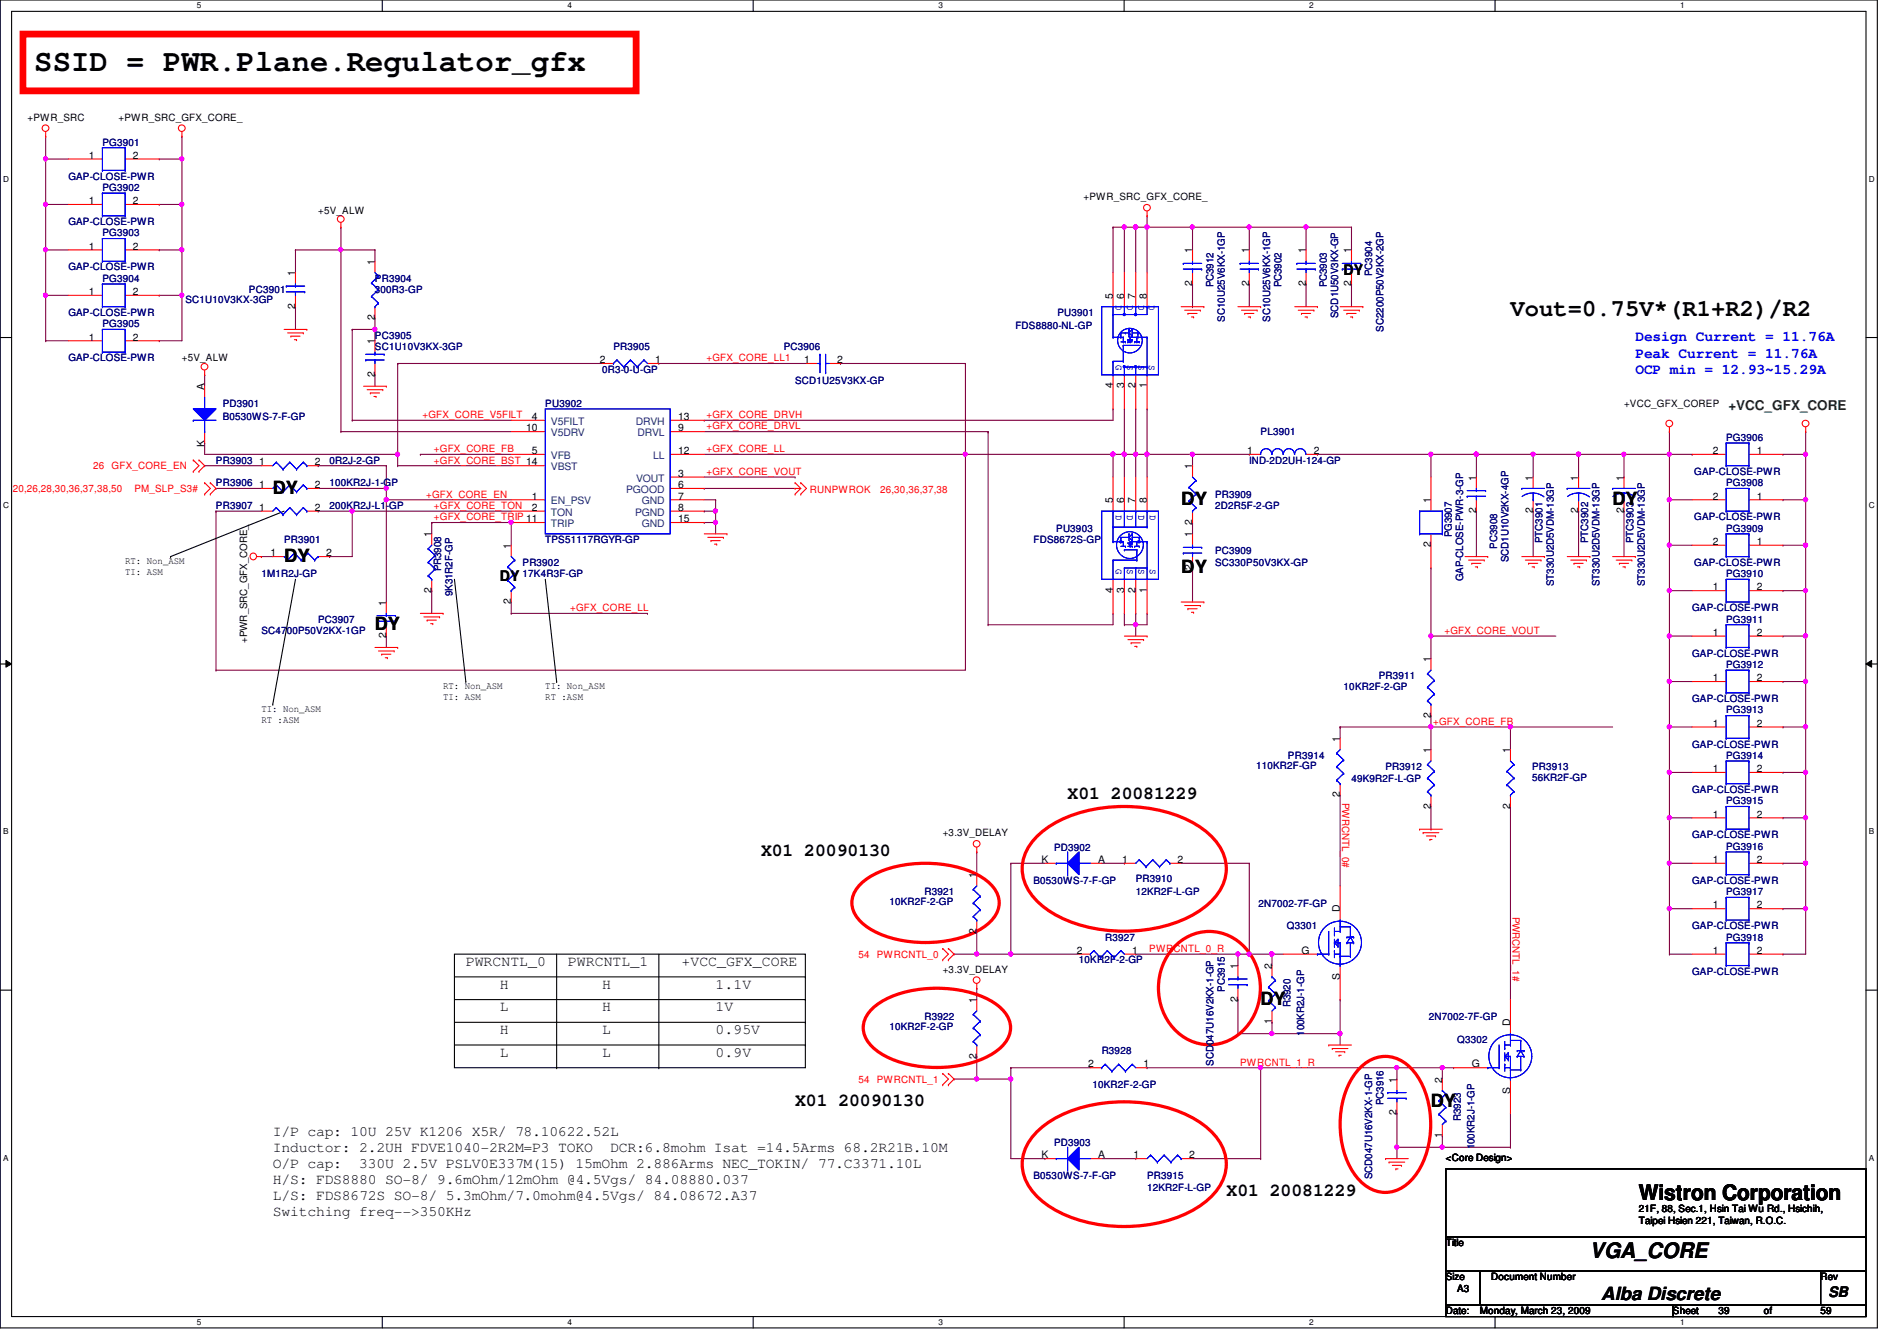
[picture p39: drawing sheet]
<svg xmlns="http://www.w3.org/2000/svg" width="297mm" height="210mm" viewBox="0 0 297 210" stroke-linecap="round" stroke-linejoin="round" font-family="sans-serif">
<defs><g id="words">
<text font-size="4.8" x="5.4" y="11.1">SSID = PWR.Plane.Regulator_gfx</text>
<text font-size="3.7" x="236.5" y="49.4">Vout=0.75V*(R1+R2)/R2</text>
<g font-size="3.3">
<text x="256.6" y="187.9">Wistron Corporation</text>
<text x="249" y="196.8">VGA_CORE</text>
</g>
<g font-size="2.8">
<text x="42.7" y="77.3">DY</text>
<text x="185" y="79.1">DY</text>
<text x="252.5" y="79.1">DY</text>
<text x="44.5" y="88">DY</text>
<text x="185" y="89.7">DY</text>
<text x="58.7" y="98.6">DY</text>
<text x="167.2" y="125.1">X01 20081229</text>
<text x="119.2" y="133.9">X01 20090130</text>
<text x="197.4" y="157.3">DY</text>
<text x="124.5" y="173.1">X01 20090130</text>
<text x="224.1" y="173.3">DY</text>
<text x="192.1" y="187.3">X01 20081229</text>
<text x="250.7" y="203.5">Alba Discrete</text>
</g>
<g font-size="2.3">
<text x="210.4" y="43">DY</text>
<text x="78.3" y="91">DY</text>
<text x="72.9" y="151.2">PWRCNTL_0</text>
<text x="78.3" y="154.8">H</text>
<text x="88.9" y="151.2">PWRCNTL_1</text>
<text x="94.3" y="154.8">H</text>
<text x="106.7" y="151.2">+VCC_GFX_CORE</text>
<text x="112.1" y="154.8">1.1V</text>
<text x="78.3" y="161.9">H</text>
<text x="78.3" y="158.3">L</text>
<text x="94.3" y="161.9">L</text>
<text x="94.3" y="158.3">H</text>
<text x="112.1" y="161.9">0.95V</text>
<text x="112.1" y="158.3">1V</text>
<text x="78.3" y="165.4">L</text>
<text x="94.3" y="165.4">L</text>
<text x="112.1" y="165.4">0.9V</text>
<text x="42.7" y="177.9">I/P cap: 10U 25V K1206 X5R/ 78.10622.52L</text>
<text x="42.7" y="180.4">Inductor: 2.2UH FDVE1040-2R2M=P3 TOKO</text>
<text x="42.7" y="182.9">O/P cap:</text>
<text x="42.7" y="185.4">H/S: FDS8880 SO-8/ 9.6mOhm/12mOhm @4.5Vgs/ 84.08880.037</text>
<text x="56.3" y="182.9">330U 2.5V PSLV0E337M(15) 15mOhm 2.886Arms NEC_TOKIN/ 77.C3371.10L</text>
<text x="95.5" y="180.4">DCR:6.8mohm Isat =14.5Arms 68.2R21B.10M</text>
<text x="42.7" y="187.9">L/S: FDS8672S SO-8/ 5.3mOhm/7.0mohm@4.5Vgs/ 84.08672.A37</text>
<text x="42.7" y="190.4">Switching freq--&gt;350KHz</text>
<text x="286.3" y="203">SB</text>
</g>
<g font-size="2.3" fill="#00f">
<text x="256.1" y="53.4">Design Current = 11.76A</text>
<text x="256.1" y="56">Peak Current = 11.76A</text>
<text x="256.1" y="58.5">OCP min = 12.93~15.29A</text>
</g>
<text font-size="2.1" fill="#008000" x="270.6" y="64.2">+VCC_GFX_CORE</text>
<g font-size="1.6">
<text x="4.3" y="18.9">+PWR_SRC</text>
<text x="18.5" y="18.9">+PWR_SRC_GFX_CORE_</text>
<text x="13.9" y="24.8">1</text>
<text x="20.8" y="24.8">2</text>
<text x="13.9" y="32">1</text>
<text x="20.8" y="32">2</text>
<text x="49.8" y="33.4">+5V_ALW</text>
<text x="169.7" y="31.3">+PWR_SRC_GFX_CORE_</text>
<text x="13.9" y="39.1">1</text>
<text x="20.8" y="39.1">2</text>
<text x="58.7" y="41.4" transform="rotate(-90 58.7 41.4)">1</text>
<text x="186.7" y="39.7" transform="rotate(-90 186.7 39.7)">1</text>
<text x="195.6" y="39.7" transform="rotate(-90 195.6 39.7)">1</text>
<text x="204.5" y="39.7" transform="rotate(-90 204.5 39.7)">1</text>
<text x="211.6" y="39.7" transform="rotate(-90 211.6 39.7)">1</text>
<text x="13.9" y="46.2">1</text>
<text x="20.8" y="46.2">2</text>
<text x="46.2" y="43.2" transform="rotate(-90 46.2 43.2)">1</text>
<text x="174.2" y="46.8" transform="rotate(-90 174.2 46.8)">5</text>
<text x="176" y="46.8" transform="rotate(-90 176 46.8)">6</text>
<text x="177.8" y="46.8" transform="rotate(-90 177.8 46.8)">7</text>
<text x="179.6" y="46.8" transform="rotate(-90 179.6 46.8)">8</text>
<text x="186.7" y="44.8" transform="rotate(-90 186.7 44.8)">2</text>
<text x="195.6" y="44.8" transform="rotate(-90 195.6 44.8)">2</text>
<text x="204.5" y="44.8" transform="rotate(-90 204.5 44.8)">2</text>
<text x="211.6" y="44.8" transform="rotate(-90 211.6 44.8)">2</text>
<text x="13.9" y="53.3">1</text>
<text x="20.8" y="53.3">2</text>
<text x="46.2" y="48.3" transform="rotate(-90 46.2 48.3)">2</text>
<text x="58.7" y="53.9" transform="rotate(-90 58.7 53.9)">1</text>
<text x="58.7" y="50.1" transform="rotate(-90 58.7 50.1)">2</text>
<text x="28.5" y="56.6">+5V_ALW</text>
<text x="58.7" y="59" transform="rotate(-90 58.7 59)">2</text>
<text x="93.9" y="56.9">2</text>
<text x="102.6" y="56.9">1</text>
<text x="125.9" y="56.9">1</text>
<text x="131.1" y="56.9">2</text>
<text x="32" y="61" transform="rotate(-90 32 61)">A</text>
<text x="83.3" y="65.7">4</text>
<text x="106.2" y="65.7">13</text>
<text x="174.2" y="60.8" transform="rotate(-90 174.2 60.8)">4</text>
<text x="176" y="60.8" transform="rotate(-90 176 60.8)">3</text>
<text x="177.8" y="60.8" transform="rotate(-90 177.8 60.8)">2</text>
<text x="179.6" y="60.8" transform="rotate(-90 179.6 60.8)">1</text>
<text x="254.3" y="63.7">+VCC_GFX_COREP</text>
<text x="32" y="69.9" transform="rotate(-90 32 69.9)">K</text>
<text x="82.4" y="67.5">10</text>
<text x="83.3" y="71.1">5</text>
<text x="106.2" y="67.5">9</text>
<text x="106.2" y="71.1">12</text>
<text x="195.3" y="71.1">1</text>
<text x="205.7" y="71.1">2</text>
<text x="268.2" y="71.1">2</text>
<text x="275.1" y="71.1">1</text>
<text x="40.6" y="72.9">1</text>
<text x="40.6" y="76.4">1</text>
<text x="49.3" y="72.9">2</text>
<text x="49.3" y="76.4">2</text>
<text x="106.2" y="74.6">3</text>
<text x="106.2" y="76.4">6</text>
<text x="186.7" y="73.4" transform="rotate(-90 186.7 73.4)">1</text>
<text x="231.1" y="75.2" transform="rotate(-90 231.1 75.2)">1</text>
<text x="240" y="75.2" transform="rotate(-90 240 75.2)">1</text>
<text x="247.1" y="75.2" transform="rotate(-90 247.1 75.2)">1</text>
<text x="254.3" y="75.2" transform="rotate(-90 254.3 75.2)">1</text>
<text x="40.6" y="80">1</text>
<text x="49.3" y="80">2</text>
<text x="83.3" y="78.2">1</text>
<text x="83.3" y="80">2</text>
<text x="106.2" y="78.2">7</text>
<text x="106.2" y="80">8</text>
<text x="106.2" y="81.7">15</text>
<text x="174.2" y="78.8" transform="rotate(-90 174.2 78.8)">5</text>
<text x="176" y="78.8" transform="rotate(-90 176 78.8)">6</text>
<text x="177.8" y="78.8" transform="rotate(-90 177.8 78.8)">7</text>
<text x="179.6" y="78.8" transform="rotate(-90 179.6 78.8)">8</text>
<text x="186.7" y="82.1" transform="rotate(-90 186.7 82.1)">2</text>
<text x="224" y="78.8" transform="rotate(-90 224 78.8)">1</text>
<text x="231.1" y="80.3" transform="rotate(-90 231.1 80.3)">2</text>
<text x="240" y="80.3" transform="rotate(-90 240 80.3)">2</text>
<text x="247.1" y="80.3" transform="rotate(-90 247.1 80.3)">2</text>
<text x="254.3" y="80.3" transform="rotate(-90 254.3 80.3)">2</text>
<text x="268.2" y="78.2">2</text>
<text x="275.1" y="78.2">1</text>
<text x="19.6" y="88.3">RT: Non_ASM</text>
<text x="42.4" y="87.1">1</text>
<text x="51.1" y="87.1">2</text>
<text x="67.6" y="84.1" transform="rotate(-90 67.6 84.1)">1</text>
<text x="80" y="85.9" transform="rotate(-90 80 85.9)">1</text>
<text x="186.7" y="89.2" transform="rotate(-90 186.7 89.2)">2</text>
<text x="186.7" y="84.1" transform="rotate(-90 186.7 84.1)">1</text>
<text x="224" y="85.7" transform="rotate(-90 224 85.7)">2</text>
<text x="268.2" y="85.3">2</text>
<text x="275.1" y="85.3">1</text>
<text x="19.6" y="90">TI: ASM</text>
<text x="60.4" y="94.8" transform="rotate(-90 60.4 94.8)">1</text>
<text x="67.6" y="92.8" transform="rotate(-90 67.6 92.8)">2</text>
<text x="80" y="94.6" transform="rotate(-90 80 94.6)">2</text>
<text x="174.2" y="92.8" transform="rotate(-90 174.2 92.8)">4</text>
<text x="176" y="92.8" transform="rotate(-90 176 92.8)">3</text>
<text x="177.8" y="92.8" transform="rotate(-90 177.8 92.8)">2</text>
<text x="179.6" y="92.8" transform="rotate(-90 179.6 92.8)">1</text>
<text x="268.2" y="92.4">1</text>
<text x="275.1" y="92.4">2</text>
<text x="38.7" y="100.6" transform="rotate(-90 38.7 100.6)">+PWR_SRC_GFX_CORE_</text>
<text x="60.4" y="99.9" transform="rotate(-90 60.4 99.9)">2</text>
<text x="268.2" y="99.5">1</text>
<text x="275.1" y="99.5">2</text>
<text x="69.4" y="107.9">RT: Non_ASM</text>
<text x="85.4" y="107.9">TI: Non_ASM</text>
<text x="224" y="103.7" transform="rotate(-90 224 103.7)">1</text>
<text x="268.2" y="106.6">1</text>
<text x="275.1" y="106.6">2</text>
<text x="40.9" y="111.5">TI: Non_ASM</text>
<text x="40.9" y="113.1">RT :ASM</text>
<text x="69.4" y="109.6">TI: ASM</text>
<text x="85.4" y="109.6">RT :ASM</text>
<text x="224" y="112.4" transform="rotate(-90 224 112.4)">2</text>
<text x="268.2" y="113.7">1</text>
<text x="275.1" y="113.7">2</text>
<text x="209.8" y="116.1" transform="rotate(-90 209.8 116.1)">1</text>
<text x="224" y="117.9" transform="rotate(-90 224 117.9)">1</text>
<text x="236.5" y="117.9" transform="rotate(-90 236.5 117.9)">1</text>
<text x="209.8" y="124.8" transform="rotate(-90 209.8 124.8)">2</text>
<text x="268.2" y="120.9">1</text>
<text x="275.1" y="120.9">2</text>
<text x="147.6" y="130.9">+3.3V_DELAY</text>
<text x="224" y="126.6" transform="rotate(-90 224 126.6)">2</text>
<text x="236.5" y="126.6" transform="rotate(-90 236.5 126.6)">2</text>
<text x="268.2" y="128">1</text>
<text x="275.1" y="128">2</text>
<text x="152.9" y="137.5" transform="rotate(-90 152.9 137.5)">1</text>
<text x="163.1" y="135.1">K</text>
<text x="172" y="135.1">A</text>
<text x="175.7" y="135.1">1</text>
<text x="184.4" y="135.1">2</text>
<text x="268.2" y="135.1">1</text>
<text x="275.1" y="135.1">2</text>
<text x="209.8" y="142.8" transform="rotate(-90 209.8 142.8)">D</text>
<text x="268.2" y="142.2">1</text>
<text x="275.1" y="142.2">2</text>
<text x="152.9" y="146.1" transform="rotate(-90 152.9 146.1)">2</text>
<text x="168.6" y="149.3">2</text>
<text x="177.3" y="149.3">1</text>
<text x="203.8" y="149.3">G</text>
<text x="268.2" y="149.3">1</text>
<text x="275.1" y="149.3">2</text>
<text x="147.6" y="152.2">+3.3V_DELAY</text>
<text x="193.8" y="151.7" transform="rotate(-90 193.8 151.7)">1</text>
<text x="199.1" y="151.7" transform="rotate(-90 199.1 151.7)">2</text>
<text x="209.8" y="153.5" transform="rotate(-90 209.8 153.5)">S</text>
<text x="152.9" y="157" transform="rotate(-90 152.9 157)">1</text>
<text x="193.8" y="156.8" transform="rotate(-90 193.8 156.8)">2</text>
<text x="199.1" y="160.4" transform="rotate(-90 199.1 160.4)">1</text>
<text x="236.5" y="160.6" transform="rotate(-90 236.5 160.6)">D</text>
<text x="152.9" y="165.7" transform="rotate(-90 152.9 165.7)">2</text>
<text x="170.4" y="167.1">2</text>
<text x="179.1" y="167.1">1</text>
<text x="230.5" y="167.1">G</text>
<text x="218.7" y="169.5" transform="rotate(-90 218.7 169.5)">1</text>
<text x="225.8" y="169.5" transform="rotate(-90 225.8 169.5)">2</text>
<text x="236.5" y="171.2" transform="rotate(-90 236.5 171.2)">S</text>
<text x="218.7" y="174.6" transform="rotate(-90 218.7 174.6)">2</text>
<text x="225.8" y="178.1" transform="rotate(-90 225.8 178.1)">1</text>
<text x="163.1" y="181.3">K</text>
<text x="172" y="181.3">A</text>
<text x="177.5" y="181.3">1</text>
<text x="186.2" y="181.3">2</text>
<text x="226.4" y="181.7">&lt;Core Design&gt;</text>
<text x="256.6" y="189.7">21F, 88, Sec.1, Hsin Tai Wu Rd., Hsichih,</text>
<text x="256.6" y="191.6">Taipei Hsien 221, Taiwan, R.O.C.</text>
<text x="226.4" y="195.1">Title</text>
<text x="226.4" y="200.4">Size</text>
<text x="228.2" y="202.2">A3</text>
<text x="233.5" y="200.4">Document Number</text>
<text x="285.1" y="200.4">Rev</text>
<text x="226.4" y="205.7">Date:</text>
<text x="231.7" y="205.7">Monday, March 23, 2009</text>
<text x="262" y="205.7">Sheet</text>
<text x="269.1" y="205.7">39</text>
<text x="276.2" y="205.7">of</text>
<text x="285.1" y="205.7">59</text>
</g>
<g font-size="1.6" fill="#000080">
<text x="16" y="22.8">PG3901</text>
<text x="10.7" y="28.1">GAP-CLOSE-PWR</text>
<text x="16" y="29.9">PG3902</text>
<text x="10.7" y="35.2">GAP-CLOSE-PWR</text>
<text x="16" y="37">PG3903</text>
<text x="10.7" y="42.3">GAP-CLOSE-PWR</text>
<text x="16" y="44.1">PG3904</text>
<text x="29" y="47.5">SC1U10V3KX-3GP</text>
<text x="39" y="45.9">PC3901</text>
<text x="58.7" y="44.1">PR3904</text>
<text x="58.7" y="45.9">300R3-GP</text>
<text x="190" y="45" transform="rotate(-90 190 45)">PC3912</text>
<text x="200.7" y="45" transform="rotate(-90 200.7 45)">PC3902</text>
<text x="207.8" y="45" transform="rotate(-90 207.8 45)">PC3903</text>
<text x="214.9" y="43.2" transform="rotate(-90 214.9 43.2)">PC3904</text>
<text x="10.7" y="49.4">GAP-CLOSE-PWR</text>
<text x="16" y="51.2">PG3905</text>
<text x="58.7" y="53">PC3905</text>
<text x="159" y="51.6">FDS8880-NL-GP</text>
<text x="165.6" y="49.4">PU3901</text>
<text x="191.8" y="50.3" transform="rotate(-90 191.8 50.3)">SC10U25V6KX-1GP</text>
<text x="198.9" y="50.3" transform="rotate(-90 198.9 50.3)">SC10U25V6KX-1GP</text>
<text x="209.5" y="49.8" transform="rotate(-90 209.5 49.8)">SCD1U50V3KX-GP</text>
<text x="216.7" y="51.9" transform="rotate(-90 216.7 51.9)">SC2200P50V2KX-2GP</text>
<text x="10.7" y="56.6">GAP-CLOSE-PWR</text>
<text x="58.7" y="54.8">SC1U10V3KX-3GP</text>
<text x="94.3" y="58.3">0R3-0-U-GP</text>
<text x="96.1" y="54.8">PR3905</text>
<text x="122.7" y="54.8">PC3906</text>
<text x="34.9" y="63.7">PD3901</text>
<text x="34.9" y="65.8">B0530WS-7-F-GP</text>
<text x="85.4" y="63.7">PU3902</text>
<text x="124.5" y="60.1">SCD1U25V3KX-GP</text>
<text x="197.4" y="68.1">PL3901</text>
<text x="270.3" y="69">PG3906</text>
<text x="33.8" y="72.6">PR3903</text>
<text x="33.8" y="76.1">PR3906</text>
<text x="51.6" y="72.6">0R2J-2-GP</text>
<text x="51.6" y="76.1">100KR2J-1-GP</text>
<text x="190.3" y="77.9">PR3909</text>
<text x="195.6" y="72.6">IND-2D2UH-124-GP</text>
<text x="265.3" y="74.3">GAP-CLOSE-PWR</text>
<text x="270.3" y="76.1">PG3908</text>
<text x="33.8" y="79.7">PR3907</text>
<text x="51.6" y="79.7">200KR2J-L1-GP</text>
<text x="165.4" y="83.2">PU3903</text>
<text x="190.3" y="79.7">2D2R5F-2-GP</text>
<text x="265.3" y="81.4">GAP-CLOSE-PWR</text>
<text x="270.3" y="83.2">PG3909</text>
<text x="44.5" y="85">PR3901</text>
<text x="69.1" y="89.5" transform="rotate(-90 69.1 89.5)">PR3908</text>
<text x="81.8" y="88.6">PR3902</text>
<text x="85.4" y="85">TPS51117RGYR-GP</text>
<text x="161.8" y="85">FDS8672S-GP</text>
<text x="190.3" y="86.8">PC3909</text>
<text x="190.3" y="88.6">SC330P50V3KX-GP</text>
<text x="227.3" y="84.1" transform="rotate(-90 227.3 84.1)">PG3907</text>
<text x="234.4" y="85.9" transform="rotate(-90 234.4 85.9)">PC3908</text>
<text x="236.2" y="88" transform="rotate(-90 236.2 88)">SCD1U10V2KX-4GP</text>
<text x="241.6" y="85" transform="rotate(-90 241.6 85)">PTC3901</text>
<text x="248.7" y="85" transform="rotate(-90 248.7 85)">PTC3902</text>
<text x="255.8" y="85" transform="rotate(-90 255.8 85)">PTC3903</text>
<text x="265.3" y="88.6">GAP-CLOSE-PWR</text>
<text x="40.9" y="90.3">1M1R2J-GP</text>
<text x="70.9" y="93.3" transform="rotate(-90 70.9 93.3)">9K31R2F-GP</text>
<text x="81.8" y="90.3">17K4R3F-GP</text>
<text x="229.1" y="91" transform="rotate(-90 229.1 91)">GAP-CLOSE-PWR-3-GP</text>
<text x="243.3" y="91.7" transform="rotate(-90 243.3 91.7)">ST330U2D5VDM-13GP</text>
<text x="250.4" y="91.7" transform="rotate(-90 250.4 91.7)">ST330U2D5VDM-13GP</text>
<text x="257.6" y="91.7" transform="rotate(-90 257.6 91.7)">ST330U2D5VDM-13GP</text>
<text x="265" y="95.7">GAP-CLOSE-PWR</text>
<text x="270.3" y="90.3">PG3910</text>
<text x="40.9" y="99.2">SC4700P50V2KX-1GP</text>
<text x="49.8" y="97.5">PC3907</text>
<text x="270.3" y="97.5">PG3911</text>
<text x="210.4" y="107.9">10KR2F-2-GP</text>
<text x="215.9" y="106.3">PR3911</text>
<text x="265" y="102.8">GAP-CLOSE-PWR</text>
<text x="270.3" y="104.6">PG3912</text>
<text x="265" y="109.9">GAP-CLOSE-PWR</text>
<text x="270.3" y="111.7">PG3913</text>
<text x="201.7" y="118.8">PR3914</text>
<text x="265" y="117">GAP-CLOSE-PWR</text>
<text x="270.3" y="118.8">PG3914</text>
<text x="196.7" y="120.4">110KR2F-GP</text>
<text x="211.6" y="122.3">49K9R2F-L-GP</text>
<text x="217" y="120.6">PR3912</text>
<text x="239.9" y="120.6">PR3913</text>
<text x="239.9" y="122.2">56KR2F-GP</text>
<text x="265" y="124.1">GAP-CLOSE-PWR</text>
<text x="270.3" y="125.9">PG3915</text>
<text x="265" y="131.2">GAP-CLOSE-PWR</text>
<text x="165.1" y="133.2">PD3902</text>
<text x="270.3" y="133">PG3916</text>
<text x="139.3" y="141.7">10KR2F-2-GP</text>
<text x="144.8" y="140.1">R3921</text>
<text x="161.8" y="138.3">B0530WS-7-F-GP</text>
<text x="177.8" y="138">PR3910</text>
<text x="177.8" y="140.1">12KR2F-L-GP</text>
<text x="197.1" y="141.9">2N7002-7F-GP</text>
<text x="265" y="138.3">GAP-CLOSE-PWR</text>
<text x="270.3" y="140.1">PG3917</text>
<text x="173.1" y="147.2">R3927</text>
<text x="201.5" y="145.5">Q3301</text>
<text x="265" y="145.5">GAP-CLOSE-PWR</text>
<text x="270.3" y="147.2">PG3918</text>
<text x="168.9" y="150.8">10KR2F-2-GP</text>
<text x="191.8" y="155.2" transform="rotate(-90 191.8 155.2)">PC3915</text>
<text x="265" y="152.6">GAP-CLOSE-PWR</text>
<text x="139.3" y="161.3">10KR2F-2-GP</text>
<text x="144.8" y="159.7">R3922</text>
<text x="202.1" y="157.7" transform="rotate(-90 202.1 157.7)">R3920</text>
<text x="223.7" y="159.7">2N7002-7F-GP</text>
<text x="172.5" y="165">R3928</text>
<text x="190" y="166.8" transform="rotate(-90 190 166.8)">SCD047U16V2KX-1-GP</text>
<text x="204.2" y="162.1" transform="rotate(-90 204.2 162.1)">100KR2J-1-GP</text>
<text x="228.2" y="163.2">Q3302</text>
<text x="171.1" y="170.3">10KR2F-2-GP</text>
<text x="216.7" y="173" transform="rotate(-90 216.7 173)">PC3916</text>
<text x="165.1" y="179.4">PD3903</text>
<text x="228.8" y="175.5" transform="rotate(-90 228.8 175.5)">R3923</text>
<text x="230.9" y="179.9" transform="rotate(-90 230.9 179.9)">100KR2J-1-GP</text>
<text x="161.8" y="184.6">B0530WS-7-F-GP</text>
<text x="179.6" y="184.6">PR3915</text>
<text x="214.9" y="184.6" transform="rotate(-90 214.9 184.6)">SCD047U16V2KX-1-GP</text>
<text x="179.6" y="186.4">12KR2F-L-GP</text>
</g>
<g font-size="1.6" fill="#00f">
<text x="174.7" y="47.7" transform="rotate(90 174.7 47.7)">D</text>
<text x="176.5" y="47.7" transform="rotate(90 176.5 47.7)">D</text>
<text x="178.3" y="47.7" transform="rotate(90 178.3 47.7)">D</text>
<text x="179.9" y="47.7" transform="rotate(90 179.9 47.7)">D</text>
<text x="174.7" y="57.1" transform="rotate(90 174.7 57.1)">G</text>
<text x="176.5" y="57.1" transform="rotate(90 176.5 57.1)">S</text>
<text x="178.3" y="57.1" transform="rotate(90 178.3 57.1)">S</text>
<text x="179.9" y="57.1" transform="rotate(90 179.9 57.1)">S</text>
<text x="174.7" y="80.6" transform="rotate(90 174.7 80.6)">D</text>
<text x="176.5" y="80.6" transform="rotate(90 176.5 80.6)">D</text>
<text x="178.3" y="80.6" transform="rotate(90 178.3 80.6)">D</text>
<text x="180" y="80.6" transform="rotate(90 180 80.6)">D</text>
<text x="174.7" y="89.1" transform="rotate(90 174.7 89.1)">G</text>
<text x="176.5" y="89.1" transform="rotate(90 176.5 89.1)">S</text>
<text x="178.3" y="89.1" transform="rotate(90 178.3 89.1)">S</text>
<text x="180" y="89.1" transform="rotate(90 180 89.1)">S</text>
</g>
<g font-size="1.6" fill="#f00">
<text x="110.6" y="56.6">+GFX_CORE_LL1</text>
<text x="66.2" y="65.4">+GFX_CORE_V5FILT</text>
<text x="110.6" y="65.4">+GFX_CORE_DRVH</text>
<text x="67.9" y="70.8">+GFX_CORE_FB</text>
<text x="110.6" y="67.2">+GFX_CORE_DRVL</text>
<text x="110.6" y="70.8">+GFX_CORE_LL</text>
<text x="2" y="77">20,26,28,30,36,37,38,50</text>
<text x="14.6" y="73.4">26</text>
<text x="17.5" y="73.4">GFX_CORE_EN</text>
<text x="21" y="77">PM_SLP_S3#</text>
<text x="66.7" y="77.9">+GFX_CORE_EN</text>
<text x="67.9" y="72.6">+GFX_CORE_BST 14</text>
<text x="110.6" y="74.3">+GFX_CORE_VOUT</text>
<text x="126.8" y="77.2">RUNPWROK</text>
<text x="137.8" y="77.2">26,30,36,37,38</text>
<text x="67.9" y="81.4">+GFX_CORE_TRIP 11</text>
<text x="67.9" y="79.7">+GFX_CORE_TON</text>
<text x="89.3" y="95.7">+GFX_CORE_LL</text>
<text x="226.2" y="99.2">+GFX_CORE_VOUT</text>
<text x="224.4" y="113.5">+GFX_CORE_FB</text>
<text x="210.2" y="125.7" transform="rotate(90 210.2 125.7)">PWRCNTL_0#</text>
<text x="236.9" y="143.5" transform="rotate(90 236.9 143.5)">PWRCNTL_1#</text>
<text x="134.4" y="149.9">54 PWRCNTL_0</text>
<text x="180" y="149">PWRCNTL_0_R</text>
<text x="194.2" y="166.8">PWRCNTL_1_R</text>
<text x="134.4" y="169.5">54 PWRCNTL_1</text>
</g>
<g font-size="1.6" fill="#004080">
<text x="86.3" y="66.5">V5FILT</text>
<text x="86.3" y="71.8">VFB</text>
<text x="86.3" y="68.3">V5DRV</text>
<text x="99.6" y="66.5">DRVH</text>
<text x="99.8" y="68.3">DRVL</text>
<text x="102.3" y="71.8">LL</text>
<text x="86.3" y="73.6">VBST</text>
<text x="98" y="77.2">PGOOD</text>
<text x="99.6" y="75.4">VOUT</text>
<text x="86.3" y="79">EN_PSV</text>
<text x="86.3" y="80.7">TON</text>
<text x="86.3" y="82.5">TRIP</text>
<text x="99.4" y="80.7">PGND</text>
<text x="100.5" y="79">GND</text>
<text x="100.5" y="82.5">GND</text>
</g>
<g font-size="1.3">
<text x="30.8" y="1.3">5</text>
<text x="88.9" y="1.3">4</text>
<text x="146.9" y="1.3">3</text>
<text x="205" y="1.3">2</text>
<text x="263.1" y="1.3">1</text>
<text x=".5" y="28.4">D</text>
<text x="292.6" y="28.4">D</text>
<text x=".5" y="79.5">C</text>
<text x="292.6" y="79.5">C</text>
<text x=".5" y="130.6">B</text>
<text x="292.6" y="130.6">B</text>
<text x=".5" y="181.7">A</text>
<text x="292.6" y="181.7">A</text>
<text x="30.8" y="207.4">5</text>
<text x="88.9" y="207.4">4</text>
<text x="146.9" y="207.4">3</text>
<text x="205" y="207.4">2</text>
<text x="263.1" y="207.4">1</text>
</g>
</g></defs>
<path d="M0 0h294v207.9h-294zM1.8 1.8h290.4v204.3h-290.4z" fill="none" stroke="#000" stroke-width=".17"/>
<g fill="#fff">
<path d="M30.8 .2h.7v1.4h-.7z"/>
<path d="M30.8 206.2h.7v1.4h-.7z"/>
</g>
<path d="M59.9 0v1.8M59.9 206.1v1.8" fill="none" stroke="#000" stroke-width=".17"/>
<g fill="#fff">
<path d="M88.9 .2h.6v1.4h-.6z"/>
<path d="M88.9 206.2h.6v1.4h-.6z"/>
</g>
<path d="M117.9 0v1.8M117.9 206.1v1.8" fill="none" stroke="#000" stroke-width=".17"/>
<g fill="#fff">
<path d="M146.9 .2h.7v1.4h-.7z"/>
<path d="M146.9 206.2h.7v1.4h-.7z"/>
</g>
<path d="M176 0v1.8M176 206.1v1.8" fill="none" stroke="#000" stroke-width=".17"/>
<g fill="#fff">
<path d="M205 .2h.7v1.4h-.7z"/>
<path d="M205 206.2h.7v1.4h-.7z"/>
</g>
<path d="M234.1 0v1.8M234.1 206.1v1.8" fill="none" stroke="#000" stroke-width=".17"/>
<g fill="#fff">
<path d="M263.1 .2h.7v1.4h-.7z"/>
<path d="M263.1 206.2h.7v1.4h-.7z"/>
<path d="M.5 27.3h.9v1.4h-.9z"/>
<path d="M292.6 27.3h.9v1.4h-.9z"/>
<path d="M.5 78.4h.9v1.4h-.9z"/>
<path d="M292.6 78.4h.9v1.4h-.9z"/>
</g>
<path d="M0 52.8h1.8M292.2 52.8h1.8" fill="none" stroke="#000" stroke-width=".17"/>
<g fill="#fff">
<path d="M.5 129.5h.8v1.4h-.8z"/>
<path d="M292.6 129.5h.9v1.4h-.9z"/>
</g>
<path d="M0 103.9h1.8M292.2 103.9h1.8" fill="none" stroke="#000" stroke-width=".17"/>
<path d="M.9 103.4l.9 .5-.9 .5zM292.2 103.9l.9-.5v1z" fill="#000"/>
<path d="M.9 103.4l.9 .5-.9 .5zM292.2 103.9l.9-.5v1z" fill="none" stroke="#000" stroke-width=".16"/>
<g fill="#fff">
<path d="M.5 180.5h.8v1.4h-.8z"/>
<path d="M292.6 180.5h.9v1.4h-.9z"/>
</g>
<path d="M0 155h1.8M292.2 155h1.8" fill="none" stroke="#000" stroke-width=".17"/>
<path d="M24.9 39.1h.1M24.9 39.1h3.6M28.5 21.3h.1M28.5 39.1h.1M28.5 21.3v3.6M28.5 39.1v7.1h-3.6M24.9 46.2h.1" fill="none" stroke="#800040" stroke-width=".17"/>
<circle cx="28.5" cy="46.2" r=".32" fill="#f0f"/>
<circle cx="28.5" cy="46.2" r=".32" fill="none" stroke="#f0f" stroke-width=".17"/>
<circle cx="28.5" cy="39.1" r=".32" fill="#f0f"/>
<circle cx="28.5" cy="39.1" r=".32" fill="none" stroke="#f0f" stroke-width=".17"/>
<path d="M24.9 32h.1M24.9 32h3.6M28.5 32h.1M28.5 32v7.1" fill="none" stroke="#800040" stroke-width=".17"/>
<circle cx="28.5" cy="32" r=".32" fill="#f0f"/>
<circle cx="28.5" cy="32" r=".32" fill="none" stroke="#f0f" stroke-width=".17"/>
<path d="M24.9 24.9h.1M24.9 24.9h3.6M28.5 24.9h.1M28.5 24.9v7.1" fill="none" stroke="#800040" stroke-width=".17"/>
<circle cx="28.5" cy="24.9" r=".32" fill="#f0f"/>
<circle cx="28.5" cy="24.9" r=".32" fill="none" stroke="#f0f" stroke-width=".17"/>
<path d="M7.2 21.3h.1M7.2 39.1h.1M7.2 21.3v3.6M7.2 39.1v7.1M7.2 39.1h3.5M7.2 46.2h.1M7.2 46.2h3.5" fill="none" stroke="#800040" stroke-width=".17"/>
<circle cx="7.1" cy="39.1" r=".32" fill="#f0f"/>
<circle cx="7.1" cy="39.1" r=".32" fill="none" stroke="#f0f" stroke-width=".17"/>
<path d="M7.2 32h.1M7.2 24.9h.1M7.2 32h3.5M7.2 24.9h3.5M7.2 24.9v7.1" fill="none" stroke="#800040" stroke-width=".17"/>
<circle cx="7.1" cy="24.9" r=".32" fill="#f0f"/>
<circle cx="7.1" cy="24.9" r=".32" fill="none" stroke="#f0f" stroke-width=".17"/>
<path d="M7.2 32h.1M7.2 32v7.1" fill="none" stroke="#800040" stroke-width=".17"/>
<circle cx="7.1" cy="32" r=".32" fill="#f0f"/>
<circle cx="7.1" cy="32" r=".32" fill="none" stroke="#f0f" stroke-width=".17"/>
<g fill="none" stroke="#800040" stroke-width=".17">
<path d="M60.5 76.5h.1M60.5 76.5v1.7M40.9 87.1h.1M40.9 87.1h1.8M49.8 80h.1M49.8 80h5.4M51.6 87.1h.1M55.2 80h.1M55.2 80v7.1h-3.6M80 81.8h.1M80 96h21.4M80 81.8v3.5"/>
<path d="M101.4 96h.1M176.1 97.8h.1M176.1 97.8h1.7M282.7 85.3h.1M282.7 85.3v7.2"/>
</g>
<circle cx="282.7" cy="85.3" r=".32" fill="#f0f"/>
<circle cx="282.7" cy="85.3" r=".32" fill="none" stroke="#f0f" stroke-width=".17"/>
<path d="M261.4 85.3h.1M261.4 85.3v7.2" fill="none" stroke="#800040" stroke-width=".17"/>
<circle cx="261.4" cy="85.3" r=".32" fill="#f0f"/>
<circle cx="261.4" cy="85.3" r=".32" fill="none" stroke="#f0f" stroke-width=".17"/>
<path d="M279.2 92.5h.1M279.2 92.5h3.5M282.7 92.5h.1M282.7 92.5v7.1" fill="none" stroke="#800040" stroke-width=".17"/>
<circle cx="282.7" cy="92.4" r=".32" fill="#f0f"/>
<circle cx="282.7" cy="92.4" r=".32" fill="none" stroke="#f0f" stroke-width=".17"/>
<path d="M261.4 92.5h.1M261.4 99.6h.1M261.4 99.6h3.6M261.4 92.5h3.6M261.4 92.5v7.1M279.2 99.6h.1M279.2 99.6h3.5" fill="none" stroke="#800040" stroke-width=".17"/>
<circle cx="261.4" cy="92.4" r=".32" fill="#f0f"/>
<circle cx="261.4" cy="92.4" r=".32" fill="none" stroke="#f0f" stroke-width=".17"/>
<path d="M174.3 35.6h.1M174.3 35.6h1.8M282.7 71.1h.1M282.7 71.1v7.1" fill="none" stroke="#800040" stroke-width=".17"/>
<circle cx="282.7" cy="78.2" r=".32" fill="#f0f"/>
<circle cx="282.7" cy="78.2" r=".32" fill="none" stroke="#f0f" stroke-width=".17"/>
<circle cx="282.7" cy="71.1" r=".32" fill="#f0f"/>
<circle cx="282.7" cy="71.1" r=".32" fill="none" stroke="#f0f" stroke-width=".17"/>
<path d="M110.3 65.8h.1M110.3 65.8h64M151.2 71.1h.1M151.2 71.1v33.8h-117.4M174.3 71.1h.1M174.3 71.1h1.8M240.1 71.1h.1M240.1 71.1v3.6M261.4 71.1h3.6M265 71.1h.1M33.8 104.9h.1" fill="none" stroke="#800040" stroke-width=".17"/>
<circle cx="176" cy="71.1" r=".32" fill="#f0f"/>
<circle cx="176" cy="71.1" r=".32" fill="none" stroke="#f0f" stroke-width=".17"/>
<circle cx="174.3" cy="71.1" r=".32" fill="#f0f"/>
<circle cx="174.3" cy="71.1" r=".32" fill="none" stroke="#f0f" stroke-width=".17"/>
<g fill="none" stroke="#800040" stroke-width=".17">
<path d="M103.2 56.9h.1M103.2 56.9h23.1M131.6 56.9h.1M131.6 56.9h19.6M32 69.3h.1M32 69.3v1.8M62.3 72.9h.1M62.3 72.9h17.7M154.7 67.6h.1M154.7 67.6v30.2M224.1 71.1h.1M224.1 71.1v3.6"/>
<path d="M33.8 80h.1M33.8 80v24.9M67.6 81.8h.1M67.6 92.5h.1M67.6 81.8v1.8M67.6 92.5v3.5M67.6 81.8h12.4M231.2 80h.1M231.2 80v7.1"/>
</g>
<circle cx="80" cy="81.8" r=".32" fill="#f0f"/>
<circle cx="80" cy="81.8" r=".32" fill="none" stroke="#f0f" stroke-width=".17"/>
<path d="M177.8 71.1h1.8M179.6 71.1h.1" fill="none" stroke="#800040" stroke-width=".17"/>
<circle cx="177.8" cy="71.1" r=".32" fill="#f0f"/>
<circle cx="177.8" cy="71.1" r=".32" fill="none" stroke="#f0f" stroke-width=".17"/>
<circle cx="179.6" cy="71.1" r=".32" fill="#f0f"/>
<circle cx="179.6" cy="71.1" r=".32" fill="none" stroke="#f0f" stroke-width=".17"/>
<path d="M179.6 71.1h.1M179.6 71.1v3.6M176.1 96h.1M176.1 96v1.8M177.8 97.8h.1M177.8 97.8v1.8" fill="none" stroke="#800040" stroke-width=".17"/>
<circle cx="177.8" cy="97.8" r=".32" fill="#f0f"/>
<circle cx="177.8" cy="97.8" r=".32" fill="none" stroke="#f0f" stroke-width=".17"/>
<path d="M154.7 97.8h.1M154.7 97.8h19.6M177.8 96h.1M177.8 96v1.8" fill="none" stroke="#800040" stroke-width=".17"/>
<circle cx="177.8" cy="97.8" r=".32" fill="#f0f"/>
<circle cx="177.8" cy="97.8" r=".32" fill="none" stroke="#f0f" stroke-width=".17"/>
<path d="M174.3 35.6h.1M174.3 35.6v7.1M176.1 35.6h.1M176.1 35.6v7.1M177.8 35.6h.1M177.8 35.6v7.1M179.6 35.6h.1M179.6 35.6v7.1M206.3 71.1h.1M206.3 71.1h17.8M174.3 96h.1M174.3 96v1.8" fill="none" stroke="#800040" stroke-width=".17"/>
<circle cx="224" cy="71.1" r=".32" fill="#f0f"/>
<circle cx="224" cy="71.1" r=".32" fill="none" stroke="#f0f" stroke-width=".17"/>
<path d="M204.5 35.6h.1M204.5 35.6h7.1M32 58.7h.1M32 58.7v1.8" fill="none" stroke="#800040" stroke-width=".17"/>
<circle cx="204.5" cy="35.5" r=".32" fill="#f0f"/>
<circle cx="204.5" cy="35.5" r=".32" fill="none" stroke="#f0f" stroke-width=".17"/>
<path d="M176.1 35.6h.1M176.1 35.6h1.7M174.3 64h.1M174.3 64v1.8" fill="none" stroke="#800040" stroke-width=".17"/>
<circle cx="177.8" cy="35.5" r=".32" fill="#f0f"/>
<circle cx="177.8" cy="35.5" r=".32" fill="none" stroke="#f0f" stroke-width=".17"/>
<circle cx="176" cy="35.5" r=".32" fill="#f0f"/>
<circle cx="176" cy="35.5" r=".32" fill="none" stroke="#f0f" stroke-width=".17"/>
<path d="M204.5 44.4h.1M204.5 44.4v3.6M60.5 78.2h.1M60.5 78.2h19.5" fill="none" stroke="#800040" stroke-width=".17"/>
<circle cx="60.5" cy="78.2" r=".32" fill="#f0f"/>
<circle cx="60.5" cy="78.2" r=".32" fill="none" stroke="#f0f" stroke-width=".17"/>
<path d="M60.5 78.2h.1M60.5 78.2v16M110.3 80h.1M110.3 80h1.8" fill="none" stroke="#800040" stroke-width=".17"/>
<circle cx="112" cy="80" r=".32" fill="#f0f"/>
<circle cx="112" cy="80" r=".32" fill="none" stroke="#f0f" stroke-width=".17"/>
<path d="M112.1 81.8h.1M112.1 81.8v1.8" fill="none" stroke="#800040" stroke-width=".17"/>
<circle cx="112" cy="81.8" r=".32" fill="#f0f"/>
<circle cx="112" cy="81.8" r=".32" fill="none" stroke="#f0f" stroke-width=".17"/>
<g fill="none" stroke="#800040" stroke-width=".17">
<path d="M46.3 39.1h.1M46.3 39.1h12.4M46.3 39.1v3.6M53.4 39.1h.1M53.4 35.6h.1M53.4 35.6v32M58.7 39.1h.1M58.7 39.1v1.8M55.2 51.6h.1M55.2 51.6v14.2M58.7 58.7h.1M58.7 58.7v1.8"/>
<path d="M53.4 67.6h.1M53.4 67.6h26.6M55.2 65.8h.1M55.2 65.8h24.8M110.3 74.7h14.2M124.5 74.7h.1M110.3 81.8h.1M110.3 81.8h1.8"/>
</g>
<circle cx="53.4" cy="39.1" r=".32" fill="#f0f"/>
<circle cx="53.4" cy="39.1" r=".32" fill="none" stroke="#f0f" stroke-width=".17"/>
<path d="M46.3 48h.1M46.3 48v3.6M55.2 80h.1M55.2 80h24.8" fill="none" stroke="#800040" stroke-width=".17"/>
<circle cx="55.1" cy="80" r=".32" fill="#f0f"/>
<circle cx="55.1" cy="80" r=".32" fill="none" stroke="#f0f" stroke-width=".17"/>
<path d="M179.6 33.8h.1M179.6 33.8v1.8M58.7 51.6h.1M58.7 51.6v1.7M151.2 71.1h23.1M174.3 71.1h.1M33.8 80h.1M33.8 80h7.1" fill="none" stroke="#800040" stroke-width=".17"/>
<circle cx="174.3" cy="71.1" r=".32" fill="#f0f"/>
<circle cx="174.3" cy="71.1" r=".32" fill="none" stroke="#f0f" stroke-width=".17"/>
<path d="M186.7 35.6h.1M186.7 35.6h8.9M195.6 35.6h.1M195.6 35.6v3.5M112.1 80h.1M112.1 80v1.8" fill="none" stroke="#800040" stroke-width=".17"/>
<circle cx="186.7" cy="35.5" r=".32" fill="#f0f"/>
<circle cx="186.7" cy="35.5" r=".32" fill="none" stroke="#f0f" stroke-width=".17"/>
<path d="M49.8 72.9h.1M49.8 72.9h10.7M179.6 71.1h.1M179.6 71.1h7.1M261.4 71.1h.1M261.4 71.1v7.1M186.7 81.8h.1M186.7 88.9h.1M186.7 81.8v1.8M186.7 88.9v5.3" fill="none" stroke="#800040" stroke-width=".17"/>
<circle cx="186.7" cy="71.1" r=".32" fill="#f0f"/>
<circle cx="186.7" cy="71.1" r=".32" fill="none" stroke="#f0f" stroke-width=".17"/>
<circle cx="179.6" cy="71.1" r=".32" fill="#f0f"/>
<circle cx="179.6" cy="71.1" r=".32" fill="none" stroke="#f0f" stroke-width=".17"/>
<path d="M177.8 35.6h.1M177.8 35.6h1.8M204.5 35.6h.1M204.5 35.6v3.5" fill="none" stroke="#800040" stroke-width=".17"/>
<circle cx="179.6" cy="35.5" r=".32" fill="#f0f"/>
<circle cx="179.6" cy="35.5" r=".32" fill="none" stroke="#f0f" stroke-width=".17"/>
<circle cx="177.8" cy="35.5" r=".32" fill="#f0f"/>
<circle cx="177.8" cy="35.5" r=".32" fill="none" stroke="#f0f" stroke-width=".17"/>
<path d="M195.6 35.6h.1M195.6 35.6h8.9" fill="none" stroke="#800040" stroke-width=".17"/>
<circle cx="195.6" cy="35.5" r=".32" fill="#f0f"/>
<circle cx="195.6" cy="35.5" r=".32" fill="none" stroke="#f0f" stroke-width=".17"/>
<g fill="none" stroke="#800040" stroke-width=".17">
<path d="M211.6 35.6h.1M211.6 35.6v3.5M195.6 44.4h.1M195.6 44.4v3.6M211.6 44.4h.1M211.6 44.4v3.6M247.2 71.1h.1M247.2 71.1v3.6M261.4 78.2h.1M261.4 78.2v7.1M279.2 71.1h.1M279.2 71.1h3.5"/>
<path d="M240.1 80h.1M240.1 80v7.1M247.2 80h.1M247.2 80v7.1M261.4 85.3h.1M261.4 85.3h3.6"/>
</g>
<circle cx="261.4" cy="78.2" r=".32" fill="#f0f"/>
<circle cx="261.4" cy="78.2" r=".32" fill="none" stroke="#f0f" stroke-width=".17"/>
<path d="M261.4 78.2h.1M261.4 78.2h3.6M279.2 78.2h.1M279.2 78.2h3.5M282.7 78.2h.1M282.7 78.2v7.1h-3.5M279.2 85.3h.1" fill="none" stroke="#800040" stroke-width=".17"/>
<circle cx="282.7" cy="78.2" r=".32" fill="#f0f"/>
<circle cx="282.7" cy="78.2" r=".32" fill="none" stroke="#f0f" stroke-width=".17"/>
<path d="M7.2 46.2h.1M7.2 46.2v7.1M24.9 53.3h.1M24.9 53.3h3.6M110.3 76.5h.1M110.3 76.5h14.2" fill="none" stroke="#800040" stroke-width=".17"/>
<circle cx="7.1" cy="46.2" r=".32" fill="#f0f"/>
<circle cx="7.1" cy="46.2" r=".32" fill="none" stroke="#f0f" stroke-width=".17"/>
<path d="M7.2 53.3h.1M7.2 53.3h3.5M33.8 76.5h.1M33.8 76.5h7.1M240.1 71.1h7.1M247.2 71.1h.1M282.7 67.6h.1M282.7 67.6v3.5M60.5 99.6h.1M60.5 99.6v1.7M80 96h.1M80 94.2v1.8" fill="none" stroke="#800040" stroke-width=".17"/>
<circle cx="240" cy="71.1" r=".32" fill="#f0f"/>
<circle cx="240" cy="71.1" r=".32" fill="none" stroke="#f0f" stroke-width=".17"/>
<circle cx="247.2" cy="71.1" r=".32" fill="#f0f"/>
<circle cx="247.2" cy="71.1" r=".32" fill="none" stroke="#f0f" stroke-width=".17"/>
<path d="M28.5 46.2h.1M28.5 46.2v7.1M282.7 99.6h.1M282.7 99.6v7.1" fill="none" stroke="#800040" stroke-width=".17"/>
<circle cx="282.7" cy="99.5" r=".32" fill="#f0f"/>
<circle cx="282.7" cy="99.5" r=".32" fill="none" stroke="#f0f" stroke-width=".17"/>
<path d="M261.4 99.6h.1M261.4 99.6v7.1" fill="none" stroke="#800040" stroke-width=".17"/>
<circle cx="261.4" cy="99.5" r=".32" fill="#f0f"/>
<circle cx="261.4" cy="99.5" r=".32" fill="none" stroke="#f0f" stroke-width=".17"/>
<path d="M279.2 106.7h.1M279.2 106.7h3.5M282.7 106.7h.1M282.7 106.7v7.1" fill="none" stroke="#800040" stroke-width=".17"/>
<circle cx="282.7" cy="106.7" r=".32" fill="#f0f"/>
<circle cx="282.7" cy="106.7" r=".32" fill="none" stroke="#f0f" stroke-width=".17"/>
<path d="M261.4 106.7h.1M261.4 113.8h.1M261.4 113.8h3.6M261.4 106.7h3.6M261.4 106.7v7.1M279.2 113.8h.1M279.2 113.8h3.5" fill="none" stroke="#800040" stroke-width=".17"/>
<circle cx="261.4" cy="106.7" r=".32" fill="#f0f"/>
<circle cx="261.4" cy="106.7" r=".32" fill="none" stroke="#f0f" stroke-width=".17"/>
<path d="M282.7 113.8h.1M282.7 113.8v7.1" fill="none" stroke="#800040" stroke-width=".17"/>
<circle cx="282.7" cy="113.8" r=".32" fill="#f0f"/>
<circle cx="282.7" cy="113.8" r=".32" fill="none" stroke="#f0f" stroke-width=".17"/>
<path d="M261.4 113.8h.1M261.4 113.8v7.1" fill="none" stroke="#800040" stroke-width=".17"/>
<circle cx="261.4" cy="113.8" r=".32" fill="#f0f"/>
<circle cx="261.4" cy="113.8" r=".32" fill="none" stroke="#f0f" stroke-width=".17"/>
<path d="M279.2 120.9h.1M279.2 120.9h3.5M282.7 120.9h.1M282.7 120.9v7.1" fill="none" stroke="#800040" stroke-width=".17"/>
<circle cx="282.7" cy="120.9" r=".32" fill="#f0f"/>
<circle cx="282.7" cy="120.9" r=".32" fill="none" stroke="#f0f" stroke-width=".17"/>
<path d="M261.4 120.9h.1M261.4 128h.1M261.4 128h3.6M261.4 120.9h3.6M261.4 120.9v7.1M279.2 128h.1M279.2 128h3.5" fill="none" stroke="#800040" stroke-width=".17"/>
<circle cx="261.4" cy="120.9" r=".32" fill="#f0f"/>
<circle cx="261.4" cy="120.9" r=".32" fill="none" stroke="#f0f" stroke-width=".17"/>
<path d="M282.7 128h.1M282.7 128v7.1" fill="none" stroke="#800040" stroke-width=".17"/>
<circle cx="282.7" cy="128" r=".32" fill="#f0f"/>
<circle cx="282.7" cy="128" r=".32" fill="none" stroke="#f0f" stroke-width=".17"/>
<path d="M261.4 128h.1M261.4 128v7.1" fill="none" stroke="#800040" stroke-width=".17"/>
<circle cx="261.4" cy="128" r=".32" fill="#f0f"/>
<circle cx="261.4" cy="128" r=".32" fill="none" stroke="#f0f" stroke-width=".17"/>
<path d="M279.2 135.1h.1M279.2 135.1h3.5M282.7 135.1h.1M282.7 135.1v7.1" fill="none" stroke="#800040" stroke-width=".17"/>
<circle cx="282.7" cy="135.1" r=".32" fill="#f0f"/>
<circle cx="282.7" cy="135.1" r=".32" fill="none" stroke="#f0f" stroke-width=".17"/>
<path d="M261.4 135.1h.1M261.4 135.1h3.6M261.4 135.1v7.1M261.4 142.2h.1M261.4 142.2h3.6M279.2 142.2h.1M279.2 142.2h3.5" fill="none" stroke="#800040" stroke-width=".17"/>
<circle cx="261.4" cy="135.1" r=".32" fill="#f0f"/>
<circle cx="261.4" cy="135.1" r=".32" fill="none" stroke="#f0f" stroke-width=".17"/>
<path d="M282.7 142.2h.1M282.7 142.2v7.2" fill="none" stroke="#800040" stroke-width=".17"/>
<circle cx="282.7" cy="142.2" r=".32" fill="#f0f"/>
<circle cx="282.7" cy="142.2" r=".32" fill="none" stroke="#f0f" stroke-width=".17"/>
<path d="M261.4 142.2h.1M261.4 142.2v7.2" fill="none" stroke="#800040" stroke-width=".17"/>
<circle cx="261.4" cy="142.2" r=".32" fill="#f0f"/>
<circle cx="261.4" cy="142.2" r=".32" fill="none" stroke="#f0f" stroke-width=".17"/>
<g fill="none" stroke="#800040" stroke-width=".17">
<path d="M151.2 56.9h.1M151.2 56.9v14.2M32 72.9h.1M32 72.9h8.9M174.3 71.1h.1M174.3 71.1v3.6M176.1 71.1h.1M176.1 71.1h1.7M176.1 71.1v3.6M177.8 97.8h.1M179.6 96h.1M179.6 96v1.8h-1.8"/>
<path d="M261.4 149.4h.1M261.4 149.4h3.6M279.2 149.4h.1M279.2 149.4h3.5"/>
</g>
<circle cx="176" cy="71.1" r=".32" fill="#f0f"/>
<circle cx="176" cy="71.1" r=".32" fill="none" stroke="#f0f" stroke-width=".17"/>
<path d="M49.8 76.5h10.7M60.5 76.5h.1M177.8 71.1h.1M177.8 71.1v3.6" fill="none" stroke="#800040" stroke-width=".17"/>
<circle cx="60.5" cy="76.4" r=".32" fill="#f0f"/>
<circle cx="60.5" cy="76.4" r=".32" fill="none" stroke="#f0f" stroke-width=".17"/>
<path d="M60.5 72.9h.1M60.5 72.9v3.6M110.3 67.6h44.4M110.3 71.1h40.9M151.2 71.1h.1M154.7 67.6h.1" fill="none" stroke="#800040" stroke-width=".17"/>
<circle cx="151.1" cy="71.1" r=".32" fill="#f0f"/>
<circle cx="151.1" cy="71.1" r=".32" fill="none" stroke="#f0f" stroke-width=".17"/>
<path d="M32 71.1h30.3M62.3 71.1h.1M110.3 78.2h1.8M112.1 78.2h.1M112.1 78.2v1.8M112.1 80h.1" fill="none" stroke="#800040" stroke-width=".17"/>
<circle cx="62.2" cy="71.1" r=".32" fill="#f0f"/>
<circle cx="62.2" cy="71.1" r=".32" fill="none" stroke="#f0f" stroke-width=".17"/>
<path d="M55.2 51.6h.1M55.2 51.6h3.5M62.3 56.9h.1M62.3 56.9v16M62.3 71.1h.1" fill="none" stroke="#800040" stroke-width=".17"/>
<circle cx="58.7" cy="51.5" r=".32" fill="#f0f"/>
<circle cx="58.7" cy="51.5" r=".32" fill="none" stroke="#f0f" stroke-width=".17"/>
<g fill="none" stroke="#800040" stroke-width=".17">
<path d="M58.7 49.8h.1M58.7 49.8v1.8M62.3 56.9h.1M62.3 56.9h32M65.8 71.1h.1M65.8 71.1h14.2M176.1 64h.1M176.1 64v7.1M177.8 64h.1M177.8 64v7.1M179.6 64h.1M179.6 64v7.1"/>
<path d="M186.7 72.9h.1M195.6 71.1h.1M195.6 71.1h-8.9v1.8M231.2 71.1h.1M231.2 71.1v3.6"/>
</g>
<circle cx="231.2" cy="71.1" r=".32" fill="#f0f"/>
<circle cx="231.2" cy="71.1" r=".32" fill="none" stroke="#f0f" stroke-width=".17"/>
<path d="M224.1 71.1h.1M224.1 71.1h16M231.2 71.1h.1M261.4 67.6h.1M261.4 67.6v3.5" fill="none" stroke="#800040" stroke-width=".17"/>
<circle cx="231.2" cy="71.1" r=".32" fill="#f0f"/>
<circle cx="231.2" cy="71.1" r=".32" fill="none" stroke="#f0f" stroke-width=".17"/>
<path d="M247.2 71.1h7.1M254.3 71.1h.1" fill="none" stroke="#800040" stroke-width=".17"/>
<circle cx="247.2" cy="71.1" r=".32" fill="#f0f"/>
<circle cx="247.2" cy="71.1" r=".32" fill="none" stroke="#f0f" stroke-width=".17"/>
<circle cx="254.3" cy="71.1" r=".32" fill="#f0f"/>
<circle cx="254.3" cy="71.1" r=".32" fill="none" stroke="#f0f" stroke-width=".17"/>
<path d="M179.6 35.6h.1M179.6 35.6h7.1M186.7 35.6h.1M186.7 35.6v3.5" fill="none" stroke="#800040" stroke-width=".17"/>
<circle cx="179.6" cy="35.5" r=".32" fill="#f0f"/>
<circle cx="179.6" cy="35.5" r=".32" fill="none" stroke="#f0f" stroke-width=".17"/>
<path d="M186.7 48h.1M186.7 44.4v3.6M224.1 113.8h.1M224.1 113.8v3.5M197.4 167.1h.1M197.4 167.1h21.3" fill="none" stroke="#800040" stroke-width=".17"/>
<circle cx="218.7" cy="167.1" r=".32" fill="#f0f"/>
<circle cx="218.7" cy="167.1" r=".32" fill="none" stroke="#f0f" stroke-width=".17"/>
<circle cx="197.4" cy="167.1" r=".32" fill="#f0f"/>
<circle cx="197.4" cy="167.1" r=".32" fill="none" stroke="#f0f" stroke-width=".17"/>
<path d="M199.2 149.4h.1M199.2 149.4v1.7" fill="none" stroke="#800040" stroke-width=".17"/>
<circle cx="199.1" cy="149.3" r=".32" fill="#f0f"/>
<circle cx="199.1" cy="149.3" r=".32" fill="none" stroke="#f0f" stroke-width=".17"/>
<path d="M199.2 160h.1M199.2 161.8h.1M199.2 160v1.8M199.2 161.8h10.6" fill="none" stroke="#800040" stroke-width=".17"/>
<circle cx="199.1" cy="161.8" r=".32" fill="#f0f"/>
<circle cx="199.1" cy="161.8" r=".32" fill="none" stroke="#f0f" stroke-width=".17"/>
<g fill="none" stroke="#800040" stroke-width=".17">
<path d="M224.1 112h.1M224.1 112v1.8M236.5 113.8h.1M236.5 113.8h16M152.9 145.8h.1M152.9 145.8v3.6M158.3 149.4h.1M158.3 149.4h10.6M199.2 149.4h.1M199.2 149.4h1.8M158.3 167.1h.1M158.3 167.1h12.4"/>
<path d="M193.8 161.8h.1M193.8 161.8h5.4M209.8 161.8h.1M209.8 161.8v1.8M218.7 174.2h.1M218.7 179.6h.1M218.7 174.2v7.2M225.8 167.1h.1M225.8 177.8h.1M225.8 167.1v1.8M225.8 177.8v1.8"/>
</g>
<circle cx="209.8" cy="161.8" r=".32" fill="#f0f"/>
<circle cx="209.8" cy="161.8" r=".32" fill="none" stroke="#f0f" stroke-width=".17"/>
<path d="M209.8 124.5h.1M209.8 124.5v14.2M193.8 149.4h.1M193.8 149.4v1.7M195.6 149.4h.1M195.6 149.4h3.6" fill="none" stroke="#800040" stroke-width=".17"/>
<circle cx="199.1" cy="149.3" r=".32" fill="#f0f"/>
<circle cx="199.1" cy="149.3" r=".32" fill="none" stroke="#f0f" stroke-width=".17"/>
<path d="M224.1 88.9h.1M224.1 99.6h.1M224.1 88.9v14.2M209.8 113.8h.1M209.8 113.8h14.3M209.8 113.8v1.8M193.8 156.5h.1M193.8 156.5v5.3" fill="none" stroke="#800040" stroke-width=".17"/>
<circle cx="224" cy="99.5" r=".32" fill="#f0f"/>
<circle cx="224" cy="99.5" r=".32" fill="none" stroke="#f0f" stroke-width=".17"/>
<path d="M236.5 126.2h.1M236.5 126.2v30.3M218.7 167.1h.1M218.7 167.1h7.1" fill="none" stroke="#800040" stroke-width=".17"/>
<circle cx="225.8" cy="167.1" r=".32" fill="#f0f"/>
<circle cx="225.8" cy="167.1" r=".32" fill="none" stroke="#f0f" stroke-width=".17"/>
<path d="M224.1 99.6h.1M224.1 99.6h19.5M224.1 113.8h.1M224.1 113.8h12.4M236.5 113.8h.1M236.5 113.8v3.5" fill="none" stroke="#800040" stroke-width=".17"/>
<circle cx="236.5" cy="113.8" r=".32" fill="#f0f"/>
<circle cx="236.5" cy="113.8" r=".32" fill="none" stroke="#f0f" stroke-width=".17"/>
<circle cx="224" cy="113.8" r=".32" fill="#f0f"/>
<circle cx="224" cy="113.8" r=".32" fill="none" stroke="#f0f" stroke-width=".17"/>
<path d="M149.4 149.4h.1M149.4 149.4h3.5M209.8 156.5h.1M209.8 156.5v5.3M218.7 179.6h.1M218.7 179.6h7.1" fill="none" stroke="#800040" stroke-width=".17"/>
<circle cx="225.8" cy="179.6" r=".32" fill="#f0f"/>
<circle cx="225.8" cy="179.6" r=".32" fill="none" stroke="#f0f" stroke-width=".17"/>
<circle cx="218.7" cy="179.6" r=".32" fill="#f0f"/>
<circle cx="218.7" cy="179.6" r=".32" fill="none" stroke="#f0f" stroke-width=".17"/>
<path d="M149.4 168.9h.1M149.4 168.9h3.5" fill="none" stroke="#800040" stroke-width=".17"/>
<circle cx="152.9" cy="168.9" r=".32" fill="#f0f"/>
<circle cx="152.9" cy="168.9" r=".32" fill="none" stroke="#f0f" stroke-width=".17"/>
<g fill="none" stroke="#800040" stroke-width=".17">
<path d="M254.3 74.7h.1M261.4 71.1h.1M261.4 71.1h-7.1v3.6M254.3 80h.1M254.3 80v7.1M152.9 133.3h.1M152.9 133.3v3.6M152.9 154.7h.1M152.9 154.7v1.8M177.8 149.4h.1M177.8 149.4h16M225.8 179.6h.1"/>
<path d="M225.8 179.6h10.7M225.8 167.1h1.8M227.6 167.1h.1"/>
</g>
<circle cx="261.4" cy="71.1" r=".32" fill="#f0f"/>
<circle cx="261.4" cy="71.1" r=".32" fill="none" stroke="#f0f" stroke-width=".17"/>
<path d="M224.1 129.8h.1M224.1 126.2v3.6M152.9 165.4h.1M152.9 165.4v3.5M158.3 168.9h.1M158.3 168.9v12.5M218.7 168.9h.1M218.7 167.1v1.8M236.5 179.6h.1M236.5 174.2v5.4" fill="none" stroke="#800040" stroke-width=".17"/>
<circle cx="158.3" cy="168.9" r=".32" fill="#f0f"/>
<circle cx="158.3" cy="168.9" r=".32" fill="none" stroke="#f0f" stroke-width=".17"/>
<g fill="none" stroke="#800040" stroke-width=".17">
<path d="M158.3 135.1h.1M158.3 135.1h5.3M158.3 135.1v14.3M158.3 149.4h.1M152.9 168.9h.1M152.9 168.9h5.4M179.6 167.1h.1M179.6 167.1h17.8M197.4 167.1h.1M197.4 167.1v14.3M158.3 181.4h5.3M163.6 181.4h.1"/>
<path d="M172.5 181.4h5.3M177.8 181.4h.1M186.7 181.4h10.7M197.4 181.4h.1"/>
</g>
<circle cx="158.3" cy="149.3" r=".32" fill="#f0f"/>
<circle cx="158.3" cy="149.3" r=".32" fill="none" stroke="#f0f" stroke-width=".17"/>
<path d="M152.9 149.4h.1M152.9 149.4h5.4" fill="none" stroke="#800040" stroke-width=".17"/>
<circle cx="152.9" cy="149.3" r=".32" fill="#f0f"/>
<circle cx="152.9" cy="149.3" r=".32" fill="none" stroke="#f0f" stroke-width=".17"/>
<path d="M172.5 135.1h3.6M176.1 135.1h.1M185 135.1h10.6M195.6 135.1h.1M195.6 135.1v14.3M195.6 149.4h.1" fill="none" stroke="#800040" stroke-width=".17"/>
<circle cx="195.6" cy="149.3" r=".32" fill="#f0f"/>
<circle cx="195.6" cy="149.3" r=".32" fill="none" stroke="#f0f" stroke-width=".17"/>
<path d="M193.8 149.4h.1M193.8 149.4h1.8" fill="none" stroke="#800040" stroke-width=".17"/>
<circle cx="193.8" cy="149.3" r=".32" fill="#f0f"/>
<circle cx="193.8" cy="149.3" r=".32" fill="none" stroke="#f0f" stroke-width=".17"/>
<path d="M158.3 167.1h.1M158.3 167.1v1.8" fill="none" stroke="#800040" stroke-width=".17"/>
<g fill="none" stroke="#f00" stroke-width=".17">
<path d="M7.2 21.3h.1M7.2 20.6v.7M10.7 39.1h5.3M19.6 39.1h5.3M28.5 21.3h.1M28.5 20.6v.7M53.4 35.6h.1M53.4 34.8v.8M179.6 33.8h.1M179.6 33.1v.7M186.7 39.1v1.8M195.6 39.1v1.8"/>
<path d="M32 58.7h.1M32 58v.7M44.5 51.6h3.5M45 52.1h2.5M45.5 52.6h.1M45.5 52.6h1.5M46.1 53.2h.3M46.4 53.2h.1M47.5 52.1h.1M48 51.6h.1M58.7 40.9v1.8M58.7 48v1.8"/>
<path d="M185 48h3.5M185.5 48.6h2.5M186 49.1h.1M186 49.1h1.4M186.6 49.6h.3M186.7 42.7v1.7M186.9 49.6h.1M188 48.6h.1M188.5 48h.1M193.8 48h3.6M194.4 48.6h2.4M194.9 49.1h.1"/>
<path d="M194.9 49.1h1.4M195.4 49.6h.4M195.6 42.7v1.7M195.8 49.6h.1M196.8 48.6h.1M197.4 48h.1M202.7 48h3.6M203.3 48.6h2.4M203.8 49.1h.1M203.8 49.1h1.4M204.3 49.6h.4M204.7 49.6h.1"/>
<path d="M205.7 48.6h.1M206.3 48h.1M209.8 48h3.6M210.4 48.6h2.4M210.9 49.1h.1M210.9 49.1h1.4M211.5 49.6h.3M211.8 49.6h.1M212.8 48.6h.1M213.4 48h.1M30.3 73.8h.1M30.3 72h.1"/>
<path d="M30.3 72l.9 .9-.9 .9M31.2 72h.1M31.2 73.8h.1M31.2 72l.8 .9-.8 .9M32 77.3h.1M32 75.6h.1M32 60.5v1.7M32 67.6v1.7M32 75.6l.9 .9-.9 .8M32.9 75.6h.1M32.9 77.3h.1M32.9 75.6l.9 .9-.9 .8"/>
<path d="M56.9 60.5h3.6M57.5 61h2.4M58 61.5h.1M58 61.5h1.4M58.5 62.1h.4M58.9 62.1h.1M59.9 61h.1M60.5 60.5h.1M80 78.2h5.4M80 65.8h5.4M80 71.1h5.4M80 67.6h5.4"/>
<path d="M80 72.9h5.4M104.9 76.5h5.4M104.9 78.2h5.4M104.9 74.7h5.4M104.9 65.8h5.4M104.9 71.1h5.4M104.9 67.6h5.4M124.5 75.6h.1M124.5 77.3h.1M124.5 76.5h.1M124.5 75.6l.9 .9M124.5 76.5h.9"/>
<path d="M125.4 75.6h.1M125.4 77.3h.1M125.4 75.6l.9 .9-.9 .8M125.4 76.5l-.9 .8M186.7 72.9v1.8M224.1 74.7v5.3M240.1 74.7v1.8M240.1 78.2v1.8M261.4 67.6h.1M261.4 66.8v.8M282.7 67.6h.1M282.7 66.8v.8"/>
<path d="M40.2 87.1h.7M40.9 87.1h.1M42.7 87.1h1.8M49.8 87.1h1.8M65.8 96h3.6M66.4 96.6h2.4M66.9 97.1h.1M66.9 97.1h1.4M67.4 97.6h.4M67.8 97.6h.1M68.8 96.6h.1M69.4 96h.1"/>
<path d="M80 80h5.4M80 81.8h5.4M104.9 80h5.4M104.9 81.8h5.4M110.3 83.6h3.5M110.8 84.1h2.5M111.3 84.6h.1M111.3 84.6h1.5M111.9 85.2h.3M112.2 85.2h.1M113.3 84.1h.1M113.8 83.6h.1"/>
<path d="M176.1 99.6h3.5M179.6 99.6h.1M185 94.2h3.5M185.5 94.8h2.5M186 95.3h.1M186 95.3h1.4M186.6 95.8h.3M186.7 80v1.8M186.9 95.8h.1M188 94.8h.1M188.5 94.2h.1M224.1 83.6v5.3"/>
<path d="M229.4 87.1h3.6M230 87.7h2.4M230.5 88.2h.1M230.5 88.2h1.4M231 88.7h.3M231.3 88.7h.1M232.4 87.7h.1M233 87.1h.1M238.3 87.1h3.5M238.8 87.7h2.5M239.3 88.2h.1M239.3 88.2h1.5"/>
<path d="M239.9 88.7h.3M240.2 88.7h.1M241.3 87.7h.1M241.8 87.1h.1M245.4 87.1h3.6M246 87.7h2.4M246.5 88.2h.1M246.5 88.2h1.4M247 88.7h.3M247.3 88.7h.1M248.4 87.7h.1M249 87.1h.1"/>
<path d="M252.5 87.1h3.6M253.1 87.7h2.4M253.6 88.2h.1M253.6 88.2h1.4M254.1 88.7h.4M254.5 88.7h.1M255.5 87.7h.1M256.1 87.1h.1M58.7 101.3h3.6M59.3 101.9h2.4M59.8 102.4h.1M59.8 102.4h1.4"/>
<path d="M60.3 103h.4M60.7 103h.1M61.7 101.9h.1M62.3 101.3h.1M176.6 100.1h2.5M177.1 100.6h.1M177.1 100.6h1.5M177.7 101.2h.3M178 101.2h.1M179.1 100.1h.1M265 113.8h5.3M273.9 113.8h5.3"/>
<path d="M152.9 133.3h.1M152.9 132.6v.7M222.3 129.8h.1M222.3 129.8h3.5M222.8 130.3h.1M222.8 130.3h2.5M223.3 130.9h1.5M223.9 131.4h.1M223.9 131.4h.3M224.8 130.9h.1M265 135.1h5.3M273.9 135.1h5.3"/>
<path d="M147.6 150.2h.1M147.6 148.5h.1M147.6 148.5l.9 .9-.9 .8M148.5 148.5h.1M148.5 150.2h.1M148.5 148.5l.9 .9-.9 .8M152.9 154.7h.1M152.9 154v.7M265 142.2h5.3M273.9 142.2h5.3M147.6 169.8h.1M147.6 168h.1"/>
<path d="M147.6 168l.9 .9-.9 .9M148.5 168h.1M148.5 169.8h.1M148.5 168l.9 .9-.9 .9M208.1 163.6h.1M208.1 163.6h3.5M208.6 164.1h.1M208.6 164.1h2.5M209.1 164.6h1.5M209.7 165.2h.1M209.7 165.2h.3M210.6 164.6h.1"/>
<path d="M225.8 168.9v1.8M225.8 176v1.8M217 181.4h.1M217 181.4h3.5M217.5 181.9h.1M217.5 181.9h2.5M218 182.4h1.5M218.6 183h.1M218.6 183h.3M219.5 182.4h.1"/>
<circle cx="7.1" cy="20.1" r=".52"/>
<circle cx="28.5" cy="20.1" r=".52"/>
<circle cx="53.4" cy="34.3" r=".52"/>
<circle cx="179.6" cy="32.5" r=".52"/>
<circle cx="32" cy="57.4" r=".52"/>
<circle cx="261.4" cy="66.3" r=".52"/>
<circle cx="282.7" cy="66.3" r=".52"/>
<circle cx="39.6" cy="87.1" r=".52"/>
<circle cx="152.9" cy="132.1" r=".52"/>
<circle cx="152.9" cy="153.4" r=".52"/>
</g>
<g fill="none" stroke="#000" stroke-width=".17">
<path d="M26.7 87.1h.1M44.5 80l-17.8 7.1M46.3 90.7l-3.6 19.5M71.2 90.7l1.7 16M85.4 90.7l1.8 16M42.7 110.2h.1M72.9 106.7h.1M87.2 106.7h.1M71.2 149.4h54.9v17.7h-54.9zM71.2 152.9h54.9M71.2 156.5h54.9M87.2 149.4v17.7"/>
<path d="M103.2 149.4v17.7M126.1 152.9h.1M126.1 156.5h.1M71.2 160h54.9M71.2 163.6h54.9M87.2 167.1h.1M103.2 167.1h.1M126.1 160h.1M126.1 163.6h.1M226.4 183h65.8v10.6h-65.8zM226.4 193.6h65.8v5.4h-65.8zM226.4 199h5.3v5.3h-5.3z"/>
<path d="M231.7 199h53.4v5.3h-53.4zM285.1 199h7.1v5.3h-7.1zM226.4 204.3h35.6v1.8h-35.6zM262 204.3h30.2v1.8h-30.2z"/>
</g>
<path d="M3.6 5.3h96v8.9h-96z" fill="none" stroke="#f00" stroke-width="1.1"/>
<path d="M135 138.2a15.2 15.2 0 0 1 9.9-3.1 15.3 15.3 0 0 1 10 3.1 3.9 3.9 0 0 1 0 6.2 15.2 15.2 0 0 1-10 3.1 15.2 15.2 0 0 1-9.9-3.1 3.9 3.9 0 0 1 0-6.2zM162.2 131.1a17.7 17.7 0 0 1 10.4-4.6 22.9 22.9 0 0 1 15.3 3 8.3 8.3 0 0 1 4.1 6.5 7.6 7.6 0 0 1-3.1 5.7 20.2 20.2 0 0 1-12.9 4.1 20.7 20.7 0 0 1-12.9-4.1 7.4 7.4 0 0 1-2.9-6.8 7.5 7.5 0 0 1 2-3.8zM136.7 157.7a15.2 15.2 0 0 1 10-3 15.3 15.3 0 0 1 10 3 3.9 3.9 0 0 1 0 6.3 15.2 15.2 0 0 1-10 3.1 15.2 15.2 0 0 1-10-3.1 3.9 3.9 0 0 1 0-6.3zM183.7 148.4a7.6 7.6 0 0 1 12.6 1.8 9.3 9.3 0 0 1-3.8 12.6 7.7 7.7 0 0 1-10.5-4.7 9.6 9.6 0 0 1 1.7-9.7zM162.2 177.3a17.7 17.7 0 0 1 10.4-4.6 22.9 22.9 0 0 1 15.3 3 8.3 8.3 0 0 1 4.1 6.5 7.6 7.6 0 0 1-3.1 5.8 20.2 20.2 0 0 1-12.9 4 20.7 20.7 0 0 1-12.9-4 7.4 7.4 0 0 1-2.9-6.9 7.5 7.5 0 0 1 2-3.8zM213.3 166.8a5.3 5.3 0 0 1 8 .8 14.3 14.3 0 0 1 1.8 13.8 7.9 7.9 0 0 1-5.2 5.2 5.5 5.5 0 0 1-5.3-2.2 14.4 14.4 0 0 1-1.8-13.8 9.7 9.7 0 0 1 2.5-3.8z" fill="none" stroke="#f00" stroke-width=".51"/>
<g fill="none" stroke="#00f" stroke-width=".17">
<path d="M16 37.3h.1M16 37.3v3.6M16 37.3h3.6M19.6 37.3h.1M19.6 37.3v3.6M16 40.9h.1M16 40.9h3.6M19.6 40.9h.1M58.2 44.3h.1M58.2 46.4h.1M58.2 44.3l1.1 1M58.2 46.4l1.1 1.1"/>
<path d="M58.7 48h.1M58.7 42.7l.6 .5M59.3 43.2h.1M59.3 45.3h.1M59.3 47.5h.1M59.3 43.2l-1.1 1.1M59.3 45.3l-1.1 1.1M59.3 47.5l-.6 .5M185.3 41.2h.1M185.3 41.2h2.9M185.3 42.1h2.9M186.7 41.2h.1"/>
<path d="M186.7 42.1h.1M186.7 40.9v.3M186.7 42.1v.6M188.2 42.1h.1M194.2 41.2h.1M194.2 41.2h2.9M194.2 42.1h2.9M195.6 41.2h.1M195.6 42.1h.1M195.6 40.9v.3M195.6 42.1v.6M197.1 42.1h.1"/>
<path d="M85.4 64h19.5v19.6h-19.5zM186.2 76.3h.1M186.2 78.4h.1M186.2 76.3l1.1 1M186.2 78.4l1.1 1.1M186.7 74.7l.6 .5M187.3 75.2h.1M187.3 77.3h.1M187.3 79.5h.1M187.3 75.2l-1.1 1.1M187.3 77.3l-1.1 1.1M187.3 79.5l-.6 .5"/>
<path d="M238.3 76.5h.1M238.3 76.5h3.5M240.1 78.2h.1M240.1 77.2l-1.2 .2-.6 .3M240.1 77.2l.7 .1 1 .5M240.1 77.2v1M44.5 87.1l.5 .6M45 87.7h.1M46.1 86.6h.1M46.1 86.6l-1.1 1.1M46.1 86.6l1.1 1.1M47.2 87.7h.1"/>
<path d="M48.2 86.6h.1M48.2 86.6l-1 1.1M48.2 86.6l1.1 1.1M49.3 87.7h.1M49.8 87.1h.1M49.8 87.1l-.5 .6M186.7 80h.1M222.3 83.6h.1M222.3 80h.1M222.3 80h3.5M222.3 83.6h3.5M222.3 80v3.6"/>
<path d="M225.8 80h.1M225.8 83.6h.1M225.8 80v3.6M270.3 112h.1M270.3 115.6h.1M270.3 112v3.6M270.3 112h3.6M270.3 115.6h3.6M273.9 112h.1M273.9 115.6h.1M273.9 112v3.6M270.3 133.3h.1"/>
<path d="M270.3 136.9h.1M270.3 133.3v3.6M270.3 133.3h3.6M270.3 136.9h3.6M273.9 133.3h.1M273.9 136.9h.1M273.9 133.3v3.6M270.3 140.5h.1M270.3 144h.1M270.3 140.5v3.5M270.3 140.5h3.6M270.3 144h3.6"/>
<path d="M273.9 140.5h.1M273.9 144h.1M273.9 140.5v3.5M225.3 174.4h.1M225.3 172.3h.1M225.3 174.4l1.1 1.1M225.3 172.3l1.1 1.1M225.8 170.7h.1M225.8 170.7l.6 .5M226.4 175.5h.1M226.4 173.4h.1M226.4 171.2h.1"/>
<path d="M226.4 175.5l-.6 .5M226.4 173.4l-1.1 1M226.4 171.2l-1.1 1.1"/>
</g>
<path d="M30.3 64h3.5l-1.8 1.8z" fill="#00f"/>
<path d="M30.3 64h3.5l-1.8 1.8zM30.3 65.8h.1M30.3 65.8h3.5M32 64h.1M32 67.6h.1M32 62.2v1.8M32 65.8v1.8" fill="none" stroke="#00f" stroke-width=".17"/>
<path d="M30.3 64h3.5l-1.8 1.8z" fill="#00f"/>
<g fill="none" stroke="#00f" stroke-width=".17">
<path d="M96.1 56.9h.1M96.6 56.3h.1M96.6 56.3l1.1 1.1M96.6 56.3l-.5 .6M97.7 57.4h.1M98.7 56.3h.1M98.7 56.3l1.1 1.1M98.7 56.3l-1 1.1M99.8 57.4h.1M100.8 56.3h.1M100.8 56.3l.6 .6M100.8 56.3l-1 1.1"/>
<path d="M30.3 64h3.5l-1.8 1.8zM30.3 65.8h.1M30.3 65.8h3.5M32 64h.1M32 67.6h.1M32 62.2v1.8M32 65.8v1.8M197.4 71.1a.87 .87 0 0 1 .9-.9 .87 .87 0 0 1 .8 .9M199.2 71.1a.87 .87 0 0 1 .8-.9 .87 .87 0 0 1 .9 .9M201 71.1a.87 .87 0 0 1 .8-.9 .87 .87 0 0 1 .9 .9M202.7 71.1a.87 .87 0 0 1 .9-.9 .87 .87 0 0 1 .9 .9M252.5 76.5h.1"/>
<path d="M252.5 76.5h3.6M254.3 78.2h.1M254.3 77.2l-1.1 .2-.6 .3M254.3 77.2l.7 .1 1 .5M254.3 77.2v1M67.1 85.9h.1M67.1 88h.1M67.1 90.1h.1M67.1 85.9l1.1 1.1M67.1 88l1.1 1.1M67.1 90.1l.5 .6M67.6 90.7h.1"/>
<path d="M67.6 85.3l-.5 .6M68.2 87h.1M68.2 89.1h.1M68.2 87l-1.1 1M68.2 89.1l-1.1 1M223.5 105.5h.1M223.5 107.6h.1M223.5 109.7h.1M223.5 105.5l1.1 1M223.5 107.6l1.1 1M223.5 109.7l.6 .5M224.1 110.2h.1"/>
<path d="M224.1 104.9l-.6 .6M224.6 106.5h.1M224.6 108.6h.1M224.6 106.5l-1.1 1.1M224.6 108.6l-1.1 1.1M270.3 126.2h.1M270.3 129.8h.1M270.3 126.2v3.6M270.3 126.2h3.6M270.3 129.8h3.6M273.9 126.2h.1M273.9 129.8h.1"/>
<path d="M273.9 126.2v3.6"/>
</g>
<g fill="none" stroke="#f00" stroke-width=".17">
<path d="M94.3 56.9h1.8M101.4 56.9h1.8M195.6 71.1h1.8M204.5 71.1h1.8M254.3 74.7v1.8M254.3 78.2v1.8M67.6 83.6v1.7M67.6 90.7v1.8M224.1 103.1v1.8M224.1 110.2v1.8M163.6 135.1h1.8M170.7 135.1h1.8"/>
<path d="M265 128h5.3M273.9 128h5.3"/>
</g>
<path d="M167.2 135.1l1.7-1.8v3.6z" fill="#00f"/>
<path d="M165.4 135.1h.1M165.4 135.1h1.8M167.2 135.1l1.7-1.8v3.6zM167.2 136.9h.1M167.2 133.3v3.6M168.9 135.1h.1M168.9 135.1h1.8" fill="none" stroke="#00f" stroke-width=".17"/>
<path d="M167.2 135.1l1.7-1.8v3.6z" fill="#00f"/>
<g fill="none" stroke="#00f" stroke-width=".17">
<path d="M16 23.1h.1M16 26.7h.1M16 30.2h.1M16 33.8h.1M16 23.1v3.6M16 30.2v3.6M16 23.1h3.6M16 26.7h3.6M16 30.2h3.6M16 33.8h3.6M19.6 23.1h.1M19.6 26.7h.1"/>
<path d="M19.6 30.2h.1M19.6 33.8h.1M19.6 23.1v3.6M19.6 30.2v3.6M16 51.6h.1M16 55.1h.1M16 51.6v3.5M16 51.6h3.6M16 55.1h3.6M19.6 51.6h.1M19.6 55.1h.1M19.6 51.6v3.5"/>
<path d="M57.3 56.3h.1M57.3 55.5h2.9M57.3 56.3h2.9M58.7 55.5h.1M58.7 56.3h.1M58.7 55.1v.4M58.7 56.3v.6M60.2 55.5h.1M172.5 48h8.9v10.7h-8.9zM174.3 52.8h.1M174.3 49.2h.1M174.3 56.6h.1"/>
<path d="M174.3 58.7h.1M174.3 48v4.8M174.3 56.6v2.1M174.3 56.6h1.6M174.3 52.8h1.6M175.5 52.1h.1M175.5 52.8h.1M175.5 52.1h1.3M175.5 52.1v.7M175.5 53.5h.7M175.9 53.5h.1M175.9 54.1h.1"/>
<path d="M175.9 56.6h.1M175.9 52.8h.1M175.9 52.8v.7M175.9 54.1v2.5M175.9 54.1h2.5M175.9 57.3h.2v.2h-.2zM175.9 49.1h.2v.3h-.2zM176.1 58.7h.1M176.1 49.2h.1M176.1 48v1.2M176.2 52.1h.1M176.2 53.5h.1"/>
<path d="M176.6 53.2h.1M176.6 53.5h.1M176.6 53.5h.7M176.6 53.2h.7M176.6 53.2l.3 .3M176.8 52.6h.1M176.8 51.6h.1M176.8 52.1h.1M176.8 53.2h.1M176.8 51.6v1M176.8 52.1l.5 .5M176.9 53.5h.1"/>
<path d="M176.9 52.8h.1M176.9 52.8v.7M176.9 52.8h2.7M177.3 51.6h.1M177.3 52.6h.1M177.3 53.2h.1M177.3 51.6l-.5 .5M177.3 51.6v1M177.3 52.1h.9M177.3 53.2l-.4 .3M177.7 53.5h.1M177.7 53.5h.7"/>
<path d="M177.7 57.3h.2v.2h-.2zM177.7 49.1h.2v.3h-.2zM177.8 57.4h.1M177.8 48h.1M177.8 48v1.2M177.8 57.4v1.3M178 53.5h.1M178 52.8v.7M178.2 52.1h.1M178.2 52.8h.1M178.2 52.1v.7M178.4 53.5h.1"/>
<path d="M179.6 57.4h.1M179.6 58.7h.1M179.6 48h.1M179.6 52.8h.1M179.6 57.4h-3.5v1.3M179.6 48v1.2h-5.3M179.6 52.8v5.9M203.1 41.2h.1M203.1 41.2h2.8M203.1 42.1h2.8M204.5 41.2h.1M204.5 42.1h.1"/>
<path d="M204.5 40.9v.3M204.5 42.1v.6M205.9 42.1h.1M43.3 72.3h.1M43.3 72.3l-.6 .6M43.3 72.3l1 1.1M44.3 73.4h.1M45.4 72.3h.1M45.4 72.3l-1.1 1.1M45.4 72.3l1 1.1M46.4 73.4h.1M47.5 72.3h.1"/>
<path d="M47.5 72.3l-1.1 1.1M47.5 72.3l.5 .6M48 72.9h.1M270.3 76.5h.1M270.3 76.5v3.5M270.3 76.5h3.6M273.9 76.5h.1M273.9 76.5v3.5M185.3 86.6h.1M185.3 85.7h2.9M185.3 86.6h2.9M186.7 85.7h.1"/>
<path d="M186.7 86.6h.1M186.7 85.3v.4M186.7 86.6v.5M188.2 85.7h.1M270.3 80h.1M270.3 83.6h.1M270.3 87.1h.1M270.3 83.6v3.5M270.3 80h3.6M270.3 83.6h3.6M270.3 87.1h3.6M273.9 80h.1"/>
<path d="M273.9 83.6h.1M273.9 87.1h.1M273.9 83.6v3.5M209.3 117.9h.1M209.3 117.9l1.1 1.1M209.8 117.3l-.5 .6M210.4 119h.1M210.4 119l-1.1 1M223.5 119.7h.1M223.5 119.7l1.1 1M224.1 119.1l-.6 .6M236.5 119.1l.6 .6"/>
<path d="M237.1 119.7h.1M237.1 119.7l-1.1 1M270.3 104.9h.1M270.3 108.5h.1M270.3 119.1h.1M270.3 104.9v3.6M270.3 119.1v3.6M270.3 104.9h3.6M270.3 108.5h3.6M270.3 119.1h3.6M273.9 104.9h.1M273.9 108.5h.1"/>
<path d="M273.9 119.1h.1M273.9 104.9v3.6M273.9 119.1v3.6M152.4 139.2h.1M152.4 139.2l1.1 1.1M152.9 138.7l-.5 .5M165.4 135.1h.1M165.4 135.1h1.8M167.2 135.1l1.7-1.8v3.6zM167.2 136.9h.1M167.2 133.3v3.6M168.9 135.1h.1"/>
<path d="M168.9 135.1h1.8M178.4 134.6h.1M178.4 134.6l-.6 .5M178.4 134.6l1 1.1M179.4 135.7h.1M180.5 134.6h.1M180.5 134.6l-1.1 1.1M180.5 134.6l1.1 1.1M181.6 135.7h.1M182.6 134.6h.1M182.6 134.6l-1 1.1M182.6 134.6l.6 .5"/>
<path d="M183.2 135.1h.1M209.3 120h.1M209.3 122.1h.1M209.3 120l1.1 1.1M209.3 122.1l.5 .6M209.8 122.7h.1M210.4 121.1h.1M210.4 121.1l-1.1 1M223.5 121.8h.1M223.5 123.9h.1M223.5 121.8l1.1 1.1M223.5 123.9l.6 .6"/>
<path d="M224.1 124.5h.1M224.6 120.7h.1M224.6 122.9h.1M224.6 120.7l-1.1 1.1M224.6 122.9l-1.1 1M236 120.7h.1M236 122.9h.1M236 120.7l1.1 1.1M236 122.9l1.1 1M236.5 124.5h.1M237.1 121.8h.1M237.1 123.9h.1"/>
<path d="M237.1 121.8l-1.1 1.1M237.1 123.9l-.6 .6M270.3 122.7h.1M270.3 122.7h3.6M273.9 122.7h.1M152.4 141.4h.1M152.4 143.5h.1M152.4 141.4l1.1 1M152.4 143.5l.5 .5M152.9 144h.1M153.5 140.3h.1M153.5 142.4h.1"/>
<path d="M153.5 140.3l-1.1 1.1M153.5 142.4l-1.1 1.1M170.7 149.4h.1M171.3 148.8h.1M171.3 148.8l1 1.1M171.3 148.8l-.6 .6M172.3 149.9h.1M173.4 148.8h.1M173.4 148.8l1.1 1.1M173.4 148.8l-1.1 1.1M174.5 149.9h.1M175.5 148.8h.1"/>
<path d="M175.5 148.8l.6 .6M175.5 148.8l-1 1.1M192.4 153.2h.1M192.4 153.2h2.9M192.4 154.1h2.9M193.8 153.2h.1M193.8 154.1h.1M193.8 152.9v.3M193.8 154.1v.6M195.3 154.1h.1M206.3 149.4h.1M206.3 149.4h1.8"/>
<path d="M208.1 149.4h.1M208.1 145.8v3.6M209 148.8h.1M209 146.3h.1M209 148.1h.1M209 147.6h.1M209 149.4h.8M209 145.2v1.1M209 147v1.1M209 148.8v1.1M209 145.8h.8M209 147.6h.8"/>
<path d="M209 147.6l.5 .5M209.5 147h.1M209.5 148.1h.1M209.5 147l-.5 .6M209.5 147v1.1M209.8 145.8h.1M209.8 144h.1M209.8 149.4h.1M209.8 151.1h.1M209.8 147.6h.1M209.8 149.7h.1M209.8 144v1.8"/>
<path d="M209.8 147.6v3.5M209.8 145.1h1.7M209.8 149.7h1.7M210.9 146.7h.1M210.9 147.6h.1M210.9 147.6h1.1M210.9 146.7h1.1M211.5 145.1h.1M211.5 146.7h.1M211.5 149.7h.1M211.5 145.1v1.6M211.5 147.6v2.1"/>
<path d="M211.5 146.7l.5 .9M211.5 146.7l-.6 .9M212 146.7h.1M212 147.6h.1M270.3 147.6h.1M270.3 151.1h.1M270.3 147.6h3.6M270.3 147.6v3.5M270.3 151.1h3.6M273.9 147.6h.1M273.9 151.1h.1M273.9 147.6v3.5"/>
<path d="M217.3 171h.1M217.3 171h2.9M217.3 171.9h2.9M218.7 171h.1M218.7 171.9h.1M218.7 170.7v.3M218.7 171.9v.6M220.2 171.9h.1"/>
<circle cx="176.9" cy="53.3" r="1.93"/>
<circle cx="209.8" cy="147.5" r="3.4"/>
</g>
<g fill="none" stroke="#f00" stroke-width=".17">
<path d="M10.7 24.9h5.3M10.7 32h5.3M19.6 24.9h5.3M19.6 32h5.3M204.5 39.1v1.8M10.7 53.3h5.3M19.6 53.3h5.3M58.7 53.3v1.8M58.7 56.9v1.8M174.3 42.7v5.3M174.3 58.7v5.3M176.1 42.7v5.3"/>
<path d="M176.1 58.7v5.3M177.8 42.7v5.3M177.8 58.7v5.3M179.6 42.7v5.3M179.6 58.7v5.3M204.5 42.7v1.7M40.9 72.9h1.8M48 72.9h1.8M265 78.2h5.3M273.9 78.2h5.3M186.7 83.6v1.7M186.7 87.1v1.8"/>
<path d="M265 85.3h5.3M273.9 85.3h5.3M209.8 115.6v1.7M224.1 117.3v1.8M236.5 117.3v1.8M265 106.7h5.3M273.9 106.7h5.3M152.9 136.9v1.8M176.1 135.1h1.7M183.2 135.1h1.8M209.8 122.7v1.8M209.8 138.7v5.3"/>
<path d="M224.1 124.5v1.7M236.5 124.5v1.7M265 120.9h5.3M273.9 120.9h5.3M152.9 144v1.8M168.9 149.4h1.8M176.1 149.4h1.7M193.8 151.1v1.8M193.8 154.7v1.8M201 149.4h5.3M209.8 151.1v5.4M265 149.4h5.3"/>
<path d="M273.9 149.4h5.3M218.7 168.9v1.8M218.7 172.5v1.7M163.6 181.4h1.8M170.7 181.4h1.8"/>
</g>
<path d="M168.9 179.6v3.5l-1.7-1.7z" fill="#00f"/>
<path d="M167.2 179.6v3.5M168.9 179.6v3.5l-1.7-1.7zM165.4 181.4h.1M165.4 181.4h1.8M167.2 183.1h.1M168.9 181.4h.1M168.9 181.4h1.8" fill="none" stroke="#00f" stroke-width=".17"/>
<path d="M168.9 179.6v3.5l-1.7-1.7z" fill="#00f"/>
<g fill="none" stroke="#00f" stroke-width=".17">
<path d="M16 44.4h.1M16 48h.1M16 44.4v3.6M16 44.4h3.6M16 48h3.6M19.6 44.4h.1M19.6 48h.1M19.6 44.4v3.6M44.8 44.8h.1M44.8 44.8h2.9M44.8 45.7h2.9M46.3 44.8h.1"/>
<path d="M46.3 45.7h.1M46.3 44.4v.4M46.3 45.7v.5M47.7 45.7h.1M128.1 56.9h.3M128.4 56.9h.1M128.4 55.5h.1M128.4 55.5v2.8M129.3 56.9h.1M129.3 58.3h.1M129.3 56.9h.5M129.3 55.5v2.8"/>
<path d="M210.2 42.1h.1M210.2 41.2h2.9M210.2 42.1h2.9M211.6 41.2h.1M211.6 42.1h.1M211.6 40.9v.3M211.6 42.1v.6M213.1 41.2h.1M43.3 79.5h.1M43.3 75.9h.1M43.3 79.5l-.6 .5M43.3 79.5l1 1.1"/>
<path d="M43.3 75.9l-.6 .6M43.3 75.9l1 1.1M44.3 77h.1M45.4 79.5h.1M45.4 75.9h.1M45.4 79.5l-1.1 1.1M45.4 79.5l1 1.1M45.4 75.9l-1.1 1.1M45.4 75.9l1 1.1M46.4 77h.1M47.5 79.5h.1M47.5 75.9h.1"/>
<path d="M47.5 79.5l-1.1 1.1M47.5 79.5l.5 .5M47.5 75.9l-1.1 1.1M47.5 75.9l.5 .6M48 76.5h.1M229.7 77.7h.1M229.7 76.8h2.9M229.7 77.7h2.9M231.2 76.8h.1M231.2 77.7h.1M231.2 76.5v.3M231.2 77.7v.5"/>
<path d="M232.6 76.8h.1M245.4 76.5h.1M245.4 76.5h3.6M247.2 78.2h.1M247.2 77.2l-1.1 .2-.7 .3M247.2 77.2l.7 .1 1 .5M247.2 77.2v1M270.3 69.3h.1M270.3 72.9h.1M270.3 69.3h3.6M270.3 69.3v3.6M270.3 72.9h3.6"/>
<path d="M273.9 69.3h.1M273.9 72.9h.1M273.9 69.3v3.6M44.3 80.6h.1M46.4 80.6h.1M48 80h.1M59.1 97.2h.1M59.1 96.4h2.8M59.1 97.2h2.8M60.5 96.4h.1M60.5 97.2h.1M60.5 96v.4"/>
<path d="M60.5 97.2v.6M61.9 96.4h.1M79.5 88.7h.1M79.5 90.8h.1M79.5 88.7l1.1 1.1M79.5 90.8l1.1 1.1M80 92.5h.1M80 87.1l.6 .6M80.6 87.7h.1M80.6 89.8h.1M80.6 91.9h.1M80.6 87.7l-1.1 1"/>
<path d="M80.6 89.8l-1.1 1M80.6 91.9l-.6 .6M172.5 80h8.9v10.7h-8.9zM174.3 87.7h.1M174.3 84.8h.1M174.3 82.5h.1M174.3 80h.1M174.3 80v4.8M174.3 87.7v3M174.3 84.8h1.6M174.3 82.5h5.3M174.3 87.7h3.7"/>
<path d="M175.4 84.7h.2v.2h-.2zM175.5 84.1h.1M175.5 84.8h.1M175.5 85.5h.7M175.5 84.1h1.3M175.5 84.1v.7M175.9 84.8h.1M175.9 84.8v.7M176.1 88.9h.1M176.1 80h.1M176.1 86.1h.1M176.1 80v2.5"/>
<path d="M176.1 88.9v1.8M176.1 86.1h1.9M176.1 88.9h3.5M176.2 85.5h.1M176.6 85.5h.7M176.8 83.6h.1M176.8 84.1l.5 .5M176.8 83.6v1M176.9 85.5h.1M176.9 85.3h.1M176.9 84.8h.1M176.9 84.8v.2"/>
<path d="M176.9 85.3v.2M176.9 84.8h2.7M177.3 84.6h.1M177.3 85.5h.1M177.3 83.6h.1M177.3 85h.1M177.3 83.6v1M177.3 83.6l-.5 .5M177.3 85h-.7l.3 .3M177.3 84.1h1.1M177.3 85l-.4 .3M177.7 85.5h.1"/>
<path d="M177.7 85.5h.7M177.8 80h.1M177.8 88.9h.1M177.8 80v2.5M177.8 88.9v1.8M178 84.8h.1M178 87.7h.1M178 86.1h.1M178 84.8v.7M178 86.1v1.6M178.2 84.7h.3v.2h-.3zM178.4 85.5h.1"/>
<path d="M178.4 84.1h.1M178.4 84.8h.1M178.4 84.1v.7M179.6 82.5h.1M179.6 84.8h.1M179.6 80h.1M179.6 88.9h.1M179.6 80v2.5M179.6 84.8v5.9M270.3 97.8h.1M270.3 90.7h.1M270.3 94.2h.1"/>
<path d="M270.3 90.7v3.5M270.3 97.8v3.5M270.3 97.8h3.6M270.3 90.7h3.6M270.3 94.2h3.6M273.9 97.8h.1M273.9 90.7h.1M273.9 94.2h.1M273.9 90.7v3.5M273.9 97.8v3.5M270.3 101.3h.1M270.3 101.3h3.6"/>
<path d="M273.9 101.3h.1M152.4 158.8h.1M152.4 158.8l1.1 1.1M152.9 158.2l-.5 .6M153.5 159.9h.1M153.5 159.9l-1.1 1M198.6 156.6h.1M198.6 154.5h.1M198.6 156.6l1.1 1.1M198.6 154.5l1.1 1.1M199.2 152.9h.1M199.2 152.9l.5 .6"/>
<path d="M199.7 157.7h.1M199.7 155.6h.1M199.7 153.5h.1M199.7 157.7l-.5 .5M199.7 155.6l-1.1 1M199.7 153.5l-1.1 1M152.4 160.9h.1M152.4 163h.1M152.4 160.9l1.1 1.1M152.4 163l.5 .6M152.9 163.6h.1M153.5 162h.1"/>
<path d="M153.5 162l-1.1 1M167.2 179.6v3.5M168.9 179.6v3.5l-1.7-1.7zM172.5 167.1h.1M173.1 166.6h.1M173.1 166.6l1 1.1M173.1 166.6l-.6 .5M174.1 167.7h.1M175.2 166.6h.1M175.2 166.6l1 1.1M175.2 166.6l-1.1 1.1M176.2 167.7h.1"/>
<path d="M177.3 166.6h.1M177.3 166.6l.5 .5M177.3 166.6l-1.1 1.1M233 167.1h.1M233 167.1h1.7M234.7 167.1h.1M234.7 163.6v3.5M235.6 166.6h.1M235.6 164.1h.1M235.6 165.9h.1M235.6 165.4h.1M235.6 167.1h.9"/>
<path d="M235.6 163v1.1M235.6 164.8v1.1M235.6 166.6v1.1M235.6 163.6h.9M235.6 165.4h.9M235.6 165.4l.6 .5M236.2 164.8h.1M236.2 165.9h.1M236.2 164.8l-.6 .6M236.2 164.8v1.1M236.5 163.6h.1M236.5 161.8h.1"/>
<path d="M236.5 167.1h.1M236.5 168.9h.1M236.5 165.4h.1M236.5 167.5h.1M236.5 161.8v1.8M236.5 165.4v3.5M236.5 162.9h1.6M236.5 167.5h1.6M237.6 164.5h.1M237.6 165.4h.1M237.6 165.4h1M237.6 164.5h1"/>
<path d="M238.1 162.9h.1M238.1 164.5h.1M238.1 167.5h.1M238.1 162.9v1.6M238.1 165.4v2.1M238.1 164.5l.5 .9M238.1 164.5l-.5 .9M238.6 164.5h.1M238.6 165.4h.1M165.4 181.4h.1M165.4 181.4h1.8M167.2 183.1h.1"/>
<path d="M168.9 181.4h.1M168.9 181.4h1.8M180.2 180.8h.1M180.2 180.8l-.6 .6M180.2 180.8l1 1.1M181.2 181.9h.1M182.3 180.8h.1M182.3 180.8l-1.1 1.1M182.3 180.8l1 1.1M183.3 181.9h.1M184.4 180.8h.1M184.4 180.8l-1.1 1.1"/>
<path d="M184.4 180.8l.6 .6M185 181.4h.1"/>
<circle cx="176.9" cy="85.3" r="2.1"/>
<circle cx="236.5" cy="165.3" r="3.4"/>
</g>
<g fill="none" stroke="#f00" stroke-width=".17">
<path d="M211.6 39.1v1.8M10.7 46.2h5.3M19.6 46.2h5.3M46.3 42.7v1.7M46.3 46.2v1.8M126.3 56.9h1.8M129.8 56.9h1.8M211.6 42.7v1.7M40.9 76.5h1.8M48 76.5h1.8M174.3 74.7v5.3M176.1 74.7v5.3"/>
<path d="M177.8 74.7v5.3M179.6 74.7v5.3M231.2 74.7v1.8M231.2 78.2v1.8M247.2 74.7v1.8M247.2 78.2v1.8M265 71.1h5.3M273.9 71.1h5.3M40.9 80h1.8M48 80h1.8M60.5 94.2v1.8M60.5 97.8v1.8"/>
<path d="M80 85.3v1.8M80 92.5v1.7M174.3 90.7v5.3M176.1 90.7v5.3M177.8 90.7v5.3M179.6 90.7v5.3M265 99.6h5.3M265 92.5h5.3M273.9 99.6h5.3M273.9 92.5h5.3M152.9 156.5v1.7M199.2 151.1v1.8"/>
<path d="M199.2 158.2v1.8M236.5 156.5v5.3M152.9 163.6v1.8M170.7 167.1h1.8M177.8 167.1h1.8M227.6 167.1h5.4M236.5 168.9v5.3M177.8 181.4h1.8M185 181.4h1.7"/>
</g>
<circle cx="28.5" cy="46.2" r=".32" fill="#f0f"/>
<circle cx="28.5" cy="46.2" r=".32" fill="none" stroke="#f0f" stroke-width=".17"/>
<circle cx="28.5" cy="39.1" r=".32" fill="#f0f"/>
<circle cx="28.5" cy="39.1" r=".32" fill="none" stroke="#f0f" stroke-width=".17"/>
<circle cx="28.5" cy="32" r=".32" fill="#f0f"/>
<circle cx="28.5" cy="32" r=".32" fill="none" stroke="#f0f" stroke-width=".17"/>
<circle cx="28.5" cy="24.9" r=".32" fill="#f0f"/>
<circle cx="28.5" cy="24.9" r=".32" fill="none" stroke="#f0f" stroke-width=".17"/>
<circle cx="7.1" cy="39.1" r=".32" fill="#f0f"/>
<circle cx="7.1" cy="39.1" r=".32" fill="none" stroke="#f0f" stroke-width=".17"/>
<circle cx="7.1" cy="24.9" r=".32" fill="#f0f"/>
<circle cx="7.1" cy="24.9" r=".32" fill="none" stroke="#f0f" stroke-width=".17"/>
<circle cx="7.1" cy="32" r=".32" fill="#f0f"/>
<circle cx="7.1" cy="32" r=".32" fill="none" stroke="#f0f" stroke-width=".17"/>
<circle cx="282.7" cy="85.3" r=".32" fill="#f0f"/>
<circle cx="282.7" cy="85.3" r=".32" fill="none" stroke="#f0f" stroke-width=".17"/>
<circle cx="261.4" cy="85.3" r=".32" fill="#f0f"/>
<circle cx="261.4" cy="85.3" r=".32" fill="none" stroke="#f0f" stroke-width=".17"/>
<circle cx="282.7" cy="92.4" r=".32" fill="#f0f"/>
<circle cx="282.7" cy="92.4" r=".32" fill="none" stroke="#f0f" stroke-width=".17"/>
<circle cx="261.4" cy="92.4" r=".32" fill="#f0f"/>
<circle cx="261.4" cy="92.4" r=".32" fill="none" stroke="#f0f" stroke-width=".17"/>
<circle cx="282.7" cy="78.2" r=".32" fill="#f0f"/>
<circle cx="282.7" cy="78.2" r=".32" fill="none" stroke="#f0f" stroke-width=".17"/>
<circle cx="282.7" cy="71.1" r=".32" fill="#f0f"/>
<circle cx="282.7" cy="71.1" r=".32" fill="none" stroke="#f0f" stroke-width=".17"/>
<circle cx="176" cy="71.1" r=".32" fill="#f0f"/>
<circle cx="176" cy="71.1" r=".32" fill="none" stroke="#f0f" stroke-width=".17"/>
<circle cx="174.3" cy="71.1" r=".32" fill="#f0f"/>
<circle cx="174.3" cy="71.1" r=".32" fill="none" stroke="#f0f" stroke-width=".17"/>
<circle cx="80" cy="81.8" r=".32" fill="#f0f"/>
<circle cx="80" cy="81.8" r=".32" fill="none" stroke="#f0f" stroke-width=".17"/>
<circle cx="177.8" cy="71.1" r=".32" fill="#f0f"/>
<circle cx="177.8" cy="71.1" r=".32" fill="none" stroke="#f0f" stroke-width=".17"/>
<circle cx="179.6" cy="71.1" r=".32" fill="#f0f"/>
<circle cx="179.6" cy="71.1" r=".32" fill="none" stroke="#f0f" stroke-width=".17"/>
<circle cx="177.8" cy="97.8" r=".32" fill="#f0f"/>
<circle cx="177.8" cy="97.8" r=".32" fill="none" stroke="#f0f" stroke-width=".17"/>
<circle cx="177.8" cy="97.8" r=".32" fill="#f0f"/>
<circle cx="177.8" cy="97.8" r=".32" fill="none" stroke="#f0f" stroke-width=".17"/>
<circle cx="224" cy="71.1" r=".32" fill="#f0f"/>
<circle cx="224" cy="71.1" r=".32" fill="none" stroke="#f0f" stroke-width=".17"/>
<circle cx="204.5" cy="35.5" r=".32" fill="#f0f"/>
<circle cx="204.5" cy="35.5" r=".32" fill="none" stroke="#f0f" stroke-width=".17"/>
<circle cx="177.8" cy="35.5" r=".32" fill="#f0f"/>
<circle cx="177.8" cy="35.5" r=".32" fill="none" stroke="#f0f" stroke-width=".17"/>
<circle cx="176" cy="35.5" r=".32" fill="#f0f"/>
<circle cx="176" cy="35.5" r=".32" fill="none" stroke="#f0f" stroke-width=".17"/>
<circle cx="60.5" cy="78.2" r=".32" fill="#f0f"/>
<circle cx="60.5" cy="78.2" r=".32" fill="none" stroke="#f0f" stroke-width=".17"/>
<circle cx="112" cy="80" r=".32" fill="#f0f"/>
<circle cx="112" cy="80" r=".32" fill="none" stroke="#f0f" stroke-width=".17"/>
<circle cx="112" cy="81.8" r=".32" fill="#f0f"/>
<circle cx="112" cy="81.8" r=".32" fill="none" stroke="#f0f" stroke-width=".17"/>
<circle cx="53.4" cy="39.1" r=".32" fill="#f0f"/>
<circle cx="53.4" cy="39.1" r=".32" fill="none" stroke="#f0f" stroke-width=".17"/>
<circle cx="55.1" cy="80" r=".32" fill="#f0f"/>
<circle cx="55.1" cy="80" r=".32" fill="none" stroke="#f0f" stroke-width=".17"/>
<circle cx="174.3" cy="71.1" r=".32" fill="#f0f"/>
<circle cx="174.3" cy="71.1" r=".32" fill="none" stroke="#f0f" stroke-width=".17"/>
<circle cx="186.7" cy="35.5" r=".32" fill="#f0f"/>
<circle cx="186.7" cy="35.5" r=".32" fill="none" stroke="#f0f" stroke-width=".17"/>
<circle cx="186.7" cy="71.1" r=".32" fill="#f0f"/>
<circle cx="186.7" cy="71.1" r=".32" fill="none" stroke="#f0f" stroke-width=".17"/>
<circle cx="179.6" cy="71.1" r=".32" fill="#f0f"/>
<circle cx="179.6" cy="71.1" r=".32" fill="none" stroke="#f0f" stroke-width=".17"/>
<circle cx="179.6" cy="35.5" r=".32" fill="#f0f"/>
<circle cx="179.6" cy="35.5" r=".32" fill="none" stroke="#f0f" stroke-width=".17"/>
<circle cx="177.8" cy="35.5" r=".32" fill="#f0f"/>
<circle cx="177.8" cy="35.5" r=".32" fill="none" stroke="#f0f" stroke-width=".17"/>
<circle cx="195.6" cy="35.5" r=".32" fill="#f0f"/>
<circle cx="195.6" cy="35.5" r=".32" fill="none" stroke="#f0f" stroke-width=".17"/>
<circle cx="261.4" cy="78.2" r=".32" fill="#f0f"/>
<circle cx="261.4" cy="78.2" r=".32" fill="none" stroke="#f0f" stroke-width=".17"/>
<circle cx="282.7" cy="78.2" r=".32" fill="#f0f"/>
<circle cx="282.7" cy="78.2" r=".32" fill="none" stroke="#f0f" stroke-width=".17"/>
<circle cx="7.1" cy="46.2" r=".32" fill="#f0f"/>
<circle cx="7.1" cy="46.2" r=".32" fill="none" stroke="#f0f" stroke-width=".17"/>
<circle cx="240" cy="71.1" r=".32" fill="#f0f"/>
<circle cx="240" cy="71.1" r=".32" fill="none" stroke="#f0f" stroke-width=".17"/>
<circle cx="247.2" cy="71.1" r=".32" fill="#f0f"/>
<circle cx="247.2" cy="71.1" r=".32" fill="none" stroke="#f0f" stroke-width=".17"/>
<circle cx="282.7" cy="99.5" r=".32" fill="#f0f"/>
<circle cx="282.7" cy="99.5" r=".32" fill="none" stroke="#f0f" stroke-width=".17"/>
<circle cx="261.4" cy="99.5" r=".32" fill="#f0f"/>
<circle cx="261.4" cy="99.5" r=".32" fill="none" stroke="#f0f" stroke-width=".17"/>
<circle cx="282.7" cy="106.7" r=".32" fill="#f0f"/>
<circle cx="282.7" cy="106.7" r=".32" fill="none" stroke="#f0f" stroke-width=".17"/>
<circle cx="261.4" cy="106.7" r=".32" fill="#f0f"/>
<circle cx="261.4" cy="106.7" r=".32" fill="none" stroke="#f0f" stroke-width=".17"/>
<circle cx="282.7" cy="113.8" r=".32" fill="#f0f"/>
<circle cx="282.7" cy="113.8" r=".32" fill="none" stroke="#f0f" stroke-width=".17"/>
<circle cx="261.4" cy="113.8" r=".32" fill="#f0f"/>
<circle cx="261.4" cy="113.8" r=".32" fill="none" stroke="#f0f" stroke-width=".17"/>
<circle cx="282.7" cy="120.9" r=".32" fill="#f0f"/>
<circle cx="282.7" cy="120.9" r=".32" fill="none" stroke="#f0f" stroke-width=".17"/>
<circle cx="261.4" cy="120.9" r=".32" fill="#f0f"/>
<circle cx="261.4" cy="120.9" r=".32" fill="none" stroke="#f0f" stroke-width=".17"/>
<circle cx="282.7" cy="128" r=".32" fill="#f0f"/>
<circle cx="282.7" cy="128" r=".32" fill="none" stroke="#f0f" stroke-width=".17"/>
<circle cx="261.4" cy="128" r=".32" fill="#f0f"/>
<circle cx="261.4" cy="128" r=".32" fill="none" stroke="#f0f" stroke-width=".17"/>
<circle cx="282.7" cy="135.1" r=".32" fill="#f0f"/>
<circle cx="282.7" cy="135.1" r=".32" fill="none" stroke="#f0f" stroke-width=".17"/>
<circle cx="261.4" cy="135.1" r=".32" fill="#f0f"/>
<circle cx="261.4" cy="135.1" r=".32" fill="none" stroke="#f0f" stroke-width=".17"/>
<circle cx="282.7" cy="142.2" r=".32" fill="#f0f"/>
<circle cx="282.7" cy="142.2" r=".32" fill="none" stroke="#f0f" stroke-width=".17"/>
<circle cx="261.4" cy="142.2" r=".32" fill="#f0f"/>
<circle cx="261.4" cy="142.2" r=".32" fill="none" stroke="#f0f" stroke-width=".17"/>
<circle cx="176" cy="71.1" r=".32" fill="#f0f"/>
<circle cx="176" cy="71.1" r=".32" fill="none" stroke="#f0f" stroke-width=".17"/>
<circle cx="60.5" cy="76.4" r=".32" fill="#f0f"/>
<circle cx="60.5" cy="76.4" r=".32" fill="none" stroke="#f0f" stroke-width=".17"/>
<circle cx="151.1" cy="71.1" r=".32" fill="#f0f"/>
<circle cx="151.1" cy="71.1" r=".32" fill="none" stroke="#f0f" stroke-width=".17"/>
<circle cx="62.2" cy="71.1" r=".32" fill="#f0f"/>
<circle cx="62.2" cy="71.1" r=".32" fill="none" stroke="#f0f" stroke-width=".17"/>
<circle cx="58.7" cy="51.5" r=".32" fill="#f0f"/>
<circle cx="58.7" cy="51.5" r=".32" fill="none" stroke="#f0f" stroke-width=".17"/>
<circle cx="231.2" cy="71.1" r=".32" fill="#f0f"/>
<circle cx="231.2" cy="71.1" r=".32" fill="none" stroke="#f0f" stroke-width=".17"/>
<circle cx="231.2" cy="71.1" r=".32" fill="#f0f"/>
<circle cx="231.2" cy="71.1" r=".32" fill="none" stroke="#f0f" stroke-width=".17"/>
<circle cx="247.2" cy="71.1" r=".32" fill="#f0f"/>
<circle cx="247.2" cy="71.1" r=".32" fill="none" stroke="#f0f" stroke-width=".17"/>
<circle cx="254.3" cy="71.1" r=".32" fill="#f0f"/>
<circle cx="254.3" cy="71.1" r=".32" fill="none" stroke="#f0f" stroke-width=".17"/>
<circle cx="179.6" cy="35.5" r=".32" fill="#f0f"/>
<circle cx="179.6" cy="35.5" r=".32" fill="none" stroke="#f0f" stroke-width=".17"/>
<circle cx="218.7" cy="167.1" r=".32" fill="#f0f"/>
<circle cx="218.7" cy="167.1" r=".32" fill="none" stroke="#f0f" stroke-width=".17"/>
<circle cx="197.4" cy="167.1" r=".32" fill="#f0f"/>
<circle cx="197.4" cy="167.1" r=".32" fill="none" stroke="#f0f" stroke-width=".17"/>
<circle cx="199.1" cy="149.3" r=".32" fill="#f0f"/>
<circle cx="199.1" cy="149.3" r=".32" fill="none" stroke="#f0f" stroke-width=".17"/>
<circle cx="199.1" cy="161.8" r=".32" fill="#f0f"/>
<circle cx="199.1" cy="161.8" r=".32" fill="none" stroke="#f0f" stroke-width=".17"/>
<circle cx="209.8" cy="161.8" r=".32" fill="#f0f"/>
<circle cx="209.8" cy="161.8" r=".32" fill="none" stroke="#f0f" stroke-width=".17"/>
<circle cx="199.1" cy="149.3" r=".32" fill="#f0f"/>
<circle cx="199.1" cy="149.3" r=".32" fill="none" stroke="#f0f" stroke-width=".17"/>
<circle cx="224" cy="99.5" r=".32" fill="#f0f"/>
<circle cx="224" cy="99.5" r=".32" fill="none" stroke="#f0f" stroke-width=".17"/>
<circle cx="225.8" cy="167.1" r=".32" fill="#f0f"/>
<circle cx="225.8" cy="167.1" r=".32" fill="none" stroke="#f0f" stroke-width=".17"/>
<circle cx="236.5" cy="113.8" r=".32" fill="#f0f"/>
<circle cx="236.5" cy="113.8" r=".32" fill="none" stroke="#f0f" stroke-width=".17"/>
<circle cx="224" cy="113.8" r=".32" fill="#f0f"/>
<circle cx="224" cy="113.8" r=".32" fill="none" stroke="#f0f" stroke-width=".17"/>
<circle cx="225.8" cy="179.6" r=".32" fill="#f0f"/>
<circle cx="225.8" cy="179.6" r=".32" fill="none" stroke="#f0f" stroke-width=".17"/>
<circle cx="218.7" cy="179.6" r=".32" fill="#f0f"/>
<circle cx="218.7" cy="179.6" r=".32" fill="none" stroke="#f0f" stroke-width=".17"/>
<circle cx="152.9" cy="168.9" r=".32" fill="#f0f"/>
<circle cx="152.9" cy="168.9" r=".32" fill="none" stroke="#f0f" stroke-width=".17"/>
<circle cx="261.4" cy="71.1" r=".32" fill="#f0f"/>
<circle cx="261.4" cy="71.1" r=".32" fill="none" stroke="#f0f" stroke-width=".17"/>
<circle cx="158.3" cy="168.9" r=".32" fill="#f0f"/>
<circle cx="158.3" cy="168.9" r=".32" fill="none" stroke="#f0f" stroke-width=".17"/>
<circle cx="158.3" cy="149.3" r=".32" fill="#f0f"/>
<circle cx="158.3" cy="149.3" r=".32" fill="none" stroke="#f0f" stroke-width=".17"/>
<circle cx="152.9" cy="149.3" r=".32" fill="#f0f"/>
<circle cx="152.9" cy="149.3" r=".32" fill="none" stroke="#f0f" stroke-width=".17"/>
<circle cx="195.6" cy="149.3" r=".32" fill="#f0f"/>
<circle cx="195.6" cy="149.3" r=".32" fill="none" stroke="#f0f" stroke-width=".17"/>
<circle cx="193.8" cy="149.3" r=".32" fill="#f0f"/>
<circle cx="193.8" cy="149.3" r=".32" fill="none" stroke="#f0f" stroke-width=".17"/>
<use href="#words"/>
</svg>
